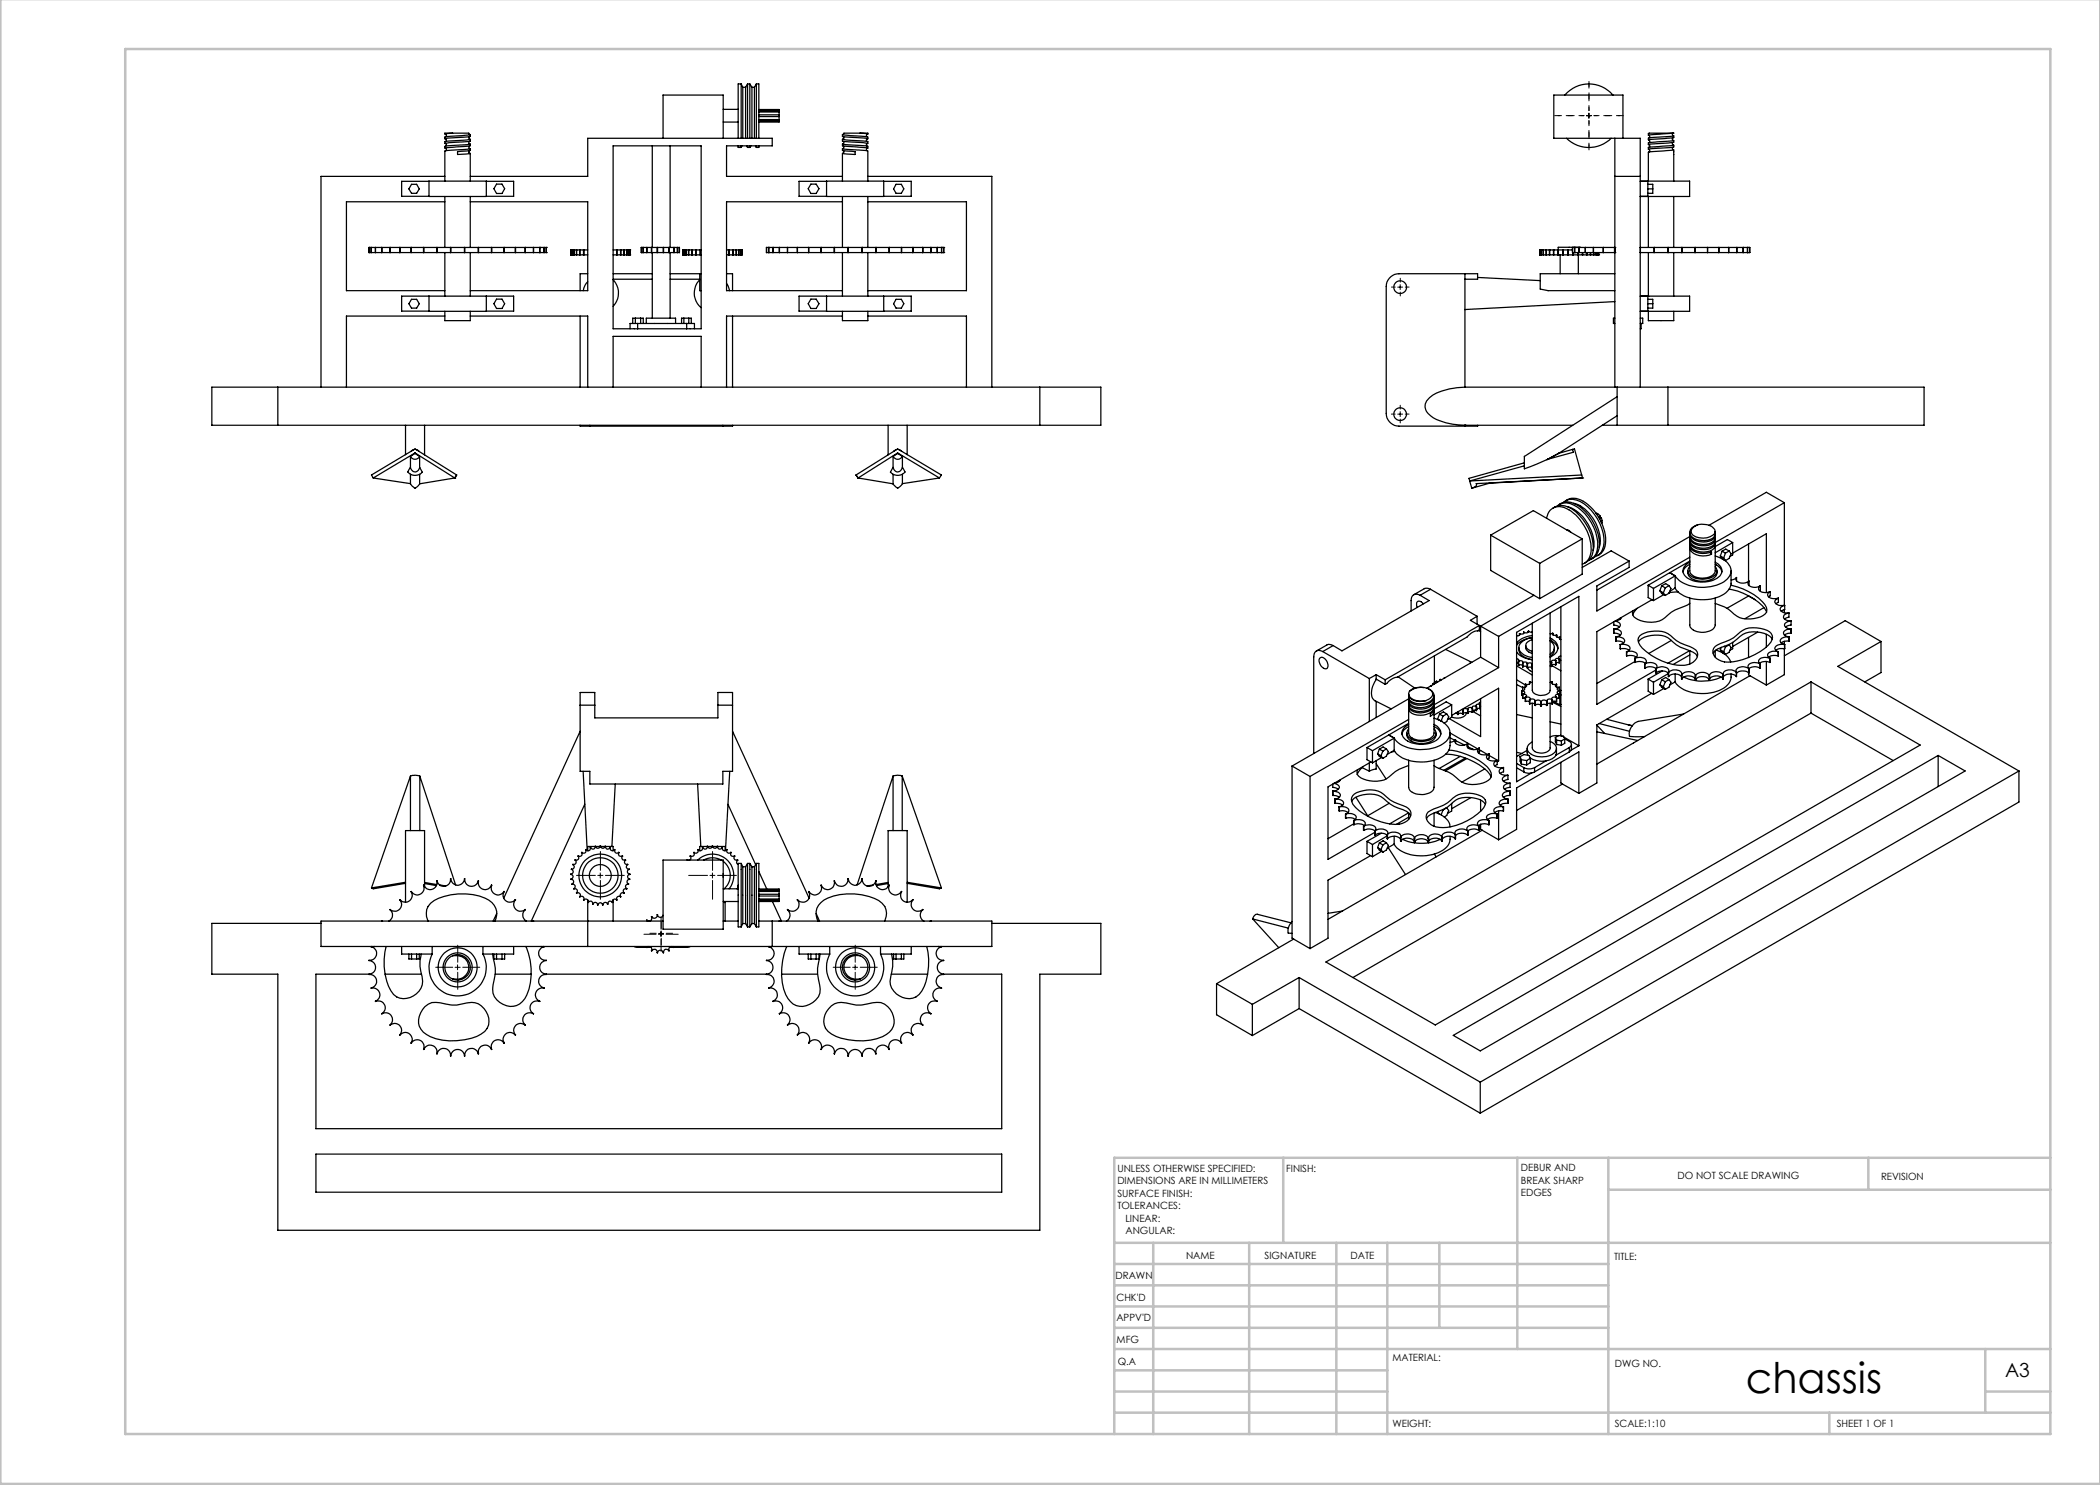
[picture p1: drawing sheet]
<svg xmlns="http://www.w3.org/2000/svg" width="420mm" height="297mm" viewBox="0 0 420 297" stroke-linecap="round" stroke-linejoin="round" font-family="sans-serif">
<defs><g id="words">
<text font-size="8.5" x="349.1" y="278.5">chassis</text>
<text font-size="3.9" x="401" y="275.4">A3</text>
<g font-size="2">
<text x="223.5" y="234.4">UNLESS OTHERWISE SPECIFIED:</text>
<text x="223.5" y="236.9">DIMENSIONS ARE IN MILLIMETERS</text>
<text x="223.5" y="239.4">SURFACE FINISH:</text>
<text x="257.2" y="234.4">FINISH:</text>
<text x="304.2" y="234.3">DEBUR AND</text>
<text x="304.2" y="236.8">BREAK SHARP</text>
<text x="304.2" y="239.3">EDGES</text>
<text x="335.5" y="235.8">DO NOT SCALE DRAWING</text>
<text x="376.2" y="236">REVISION</text>
<text x="223.5" y="241.9">TOLERANCES:</text>
<text x="225.1" y="244.4">LINEAR:</text>
<text x="225.1" y="246.9">ANGULAR:</text>
<text x="237.2" y="251.8">NAME</text>
<text x="252.9" y="251.7">SIGNATURE</text>
<text x="270.1" y="251.7">DATE</text>
<text x="223.1" y="255.9">DRAWN</text>
<text x="322.8" y="252">TITLE:</text>
<text x="223.3" y="260.1">CHK'D</text>
<text x="223.3" y="264.2">APPV'D</text>
<text x="223.3" y="268.6">MFG</text>
<text x="223.5" y="272.9">Q.A</text>
<text x="278.5" y="272.3">MATERIAL:</text>
<text x="323" y="273.4">DWG NO.</text>
<text x="278.5" y="285.3">WEIGHT:</text>
<text x="323" y="285.4">SCALE:1:10</text>
<text x="367.4" y="285.4">SHEET 1 OF 1</text>
</g>
</g></defs>
<g fill="none" stroke="#000" stroke-width=".2" stroke-dasharray="15.2 1.3 1.3 1.3">
<path d="M279.1 57.4h-.8M280.1 56.4v-.8M280.1 58.4v.8M281.1 57.4h.7M279 82.8h-.7M280 81.8v-.8M280 83.8v.8M281 82.8h.8M119.1 175.1h-3.8M120.1 174.1v-3.8M120.1 176.1v3.8M121.1 175.1h3.8"/>
<path d="M141.5 175.1h-3.8M142.5 174.1v-3.8M142.5 176.1v3.8M143.5 175.1h3.8M90.5 193.5h-3.4M91.5 192.5v-3.5M91.5 194.5v3.4M92.5 193.5h3.5M131.2 186.9h-2.4M131.2 186.7h-1.2M132.2 185.9v-2.5M132.2 187.9v2.4"/>
<path d="M132.2 185.7v-1.3M132.2 187.7v1.2M133.2 186.9h2.4M133.2 186.7h1.3M170 193.5h-3.4M171 192.5v-3.5M171 194.5v3.4M172 193.5h3.5"/>
</g>
<path d="M316.8 23.1h-5.9M317.8 22.1v-5.8M317.8 24.1v5.9M318.8 23.1h5.8" fill="none" stroke="#000" stroke-width=".2" stroke-dasharray="15.2 1.3 1.3 1.3" stroke-dashoffset="14.2"/>
<path d="M316.8 23.1h-5.2M317.8 22.1v-5.2M317.8 24.1v5.2M318.8 23.1h5.2" fill="none" stroke="#000" stroke-width=".2" stroke-dasharray="15.2 1.3 1.3 1.3" stroke-dashoffset="14.6"/>
<g fill="none" stroke="#000" stroke-width=".2">
<path d="M317.3 23.1h1M317.8 22.6v1M279.5 57.4h1M280 56.9v1M279.5 82.8h1M280 82.3v1M119.6 175.1h1M120.1 174.6v1M142 175.1h1M142.5 174.6v1M91 193.5h1M91.5 193v1"/>
<path d="M131.7 186.9h1M131.7 186.7h1M132.2 186.2v1.2M170.5 193.5h1M171 193v1"/>
</g>
<g fill="none" stroke="#c0c0c0" stroke-width=".5">
<path d="M.1 -.1v296.9h419.9M25 9.8h385.1v277h-385.1zM256.6 231.6v17M303.5 231.6v38.2M321.7 231.6v55.2M321.7 237.9h88.4M373.7 231.6v6.3M410.1 231.6h-187.3v55.2M222.8 248.6h187.3M222.8 257.1h98.9M222.8 252.8h98.9M230.6 248.6v38.2"/>
<path d="M249.8 248.6v38.2M267.3 248.6v38.2M277.5 248.6v38.2M287.9 248.6v17M222.8 265.6h98.9M222.8 261.3h98.9M222.8 278.3h54.7M222.8 274.1h54.7M222.8 269.8h187.3M397.1 278.3h13M397.1 269.8v12.7M222.8 282.5h187.3"/>
<path d="M365.9 282.5v4.3"/>
</g>
<g fill="none" stroke="#000" stroke-width=".25">
<path d="M148.2 16.8v10.9M148.2 16.8h-.6v10.9M148.2 16.8l.4 .7M148.6 17.5v10.2M148.6 17.5h.5M149.1 17.5v10.2M149.5 16.8v10.9M149.5 16.8h.5M149.5 16.8l-.4 .7M150 16.8v10.9M150 16.8l.4 .7M150.4 17.5v10.2"/>
<path d="M150.4 17.5h.5M150.9 17.5v10.2M151.3 16.8v10.9M151.3 16.8h.5v10.9M151.3 16.8l-.4 .7M312.9 19a6.4 6.4 0 0 1 9.7 0M82.3 36.9h1l.6 .9-.6 .9h-1l-.5-.9zM85.8 36.2v3.1h11.5v-3.1M85.8 36.2h11.5M85.8 36.3h-5.5v3h5.5M89 27.4v.4M89 28.3v.4"/>
<path d="M89 29.3v.3M89 30.2v6M89 39.3v10.2M89 35.3h-24.8v42.1M89.2 29.7l.1 .2-.1 .2M90.5 26.6h3.3l.3 .3-5.1 .5M90.5 26.6l-1.5 .2a.28 .28 0 0 1 .3 .2 .28 .28 0 0 1-.1 .3M90.5 26.6h-1.5v.2M93.8 28.7l.3 .1-5.1 .5M93.9 29.2l-.1 .3 .3 .3-5.1 .4M93.9 28.3l-.1 .4M93.9 27.4l-.1 .3 .3 .2h-.2l-4.9 .4"/>
<path d="M94.1 29.7l-.1 .4-2.5 .2v.6l2.5-.2-.2-.3v-.2M94.1 26.9l-.2 .4-4.9 .5a.28 .28 0 0 1 .3 .1 .28 .28 0 0 1-.1 .4M94.1 27.9l-.1 .4-5 .4a.29 .29 0 0 1 .3 .2 .29 .29 0 0 1-.1 .3M94.1 28.8v.4h-.2l-4.9 .4 .2 .1M94.1 30.7v5.5M94.1 39.3v10.2M94.1 35.3h23.4v-7.6h36.9v1.5h-9.1v6.1h23.2M97.3 36.3h5.4v3h-5.4M99.3 36.8h1.1l.5 .9-.5 1h-1.1l-.5-1zM130.5 29.2v20.3M132.6 27.7v-8.7h12v8.7M134 29.2v20.3"/>
<path d="M144.6 24.4h3M144.6 21.9h3M147.6 29.2v.3h.6M148.2 29.2v.3M148.4 29.2l-.2 .3M149.3 29.2l.2 .3M149.5 29.2v.3M149.5 29.5h.5M150 29.2v.3M150.2 29.2l-.2 .3M151.1 29.2l.2 .3M151.3 29.2v.3"/>
<path d="M151.8 29.2v.3h-.5M151.8 21.9h4v.2M151.8 23h4M151.8 22.4h4M151.8 23.9h4M151.8 23.3h4M151.8 24h4M151.8 22.3h4M151.8 22.1h4M151.8 24.2h4M155.8 22.4v.6M155.8 23.3v.6"/>
<path d="M155.8 24.2v.2h-4M155.8 22.1v.3M155.8 23v.3M155.8 23.9v.3M162.2 36.8h1l.6 .9-.6 1h-1l-.6-1zM165.3 36.2v3.1h11.4v-3.1M165.3 36.2h11.4M165.3 36.3h-5.5v3h5.5M168.5 29.7l.1 .4 2.4 .2v.6l-2.4-.2h-.1l.3-.2-.1-.3M168.5 27.9v.3l.3 .1 4.8 .4-.3 .2 .1 .3M168.5 28.8v.4h.2l4.9 .4-.2 .1M168.5 26.9v.4h.1l5 .5h-.2"/>
<path d="M168.5 30.7v5.5M168.5 39.3v10.2M168.7 29.2l.1 .3-.3 .3 5 .4 .1 6M168.7 28.3l.1 .3-.3 .2 .3 .1 4.6 .3h.2v.4M168.7 27.3v.1a.28 .28 0 0 1 .1 .3 .28 .28 0 0 1-.3 .2l5 .4 .1 .4M168.8 26.6l-.3 .3 4.9 .4 .1 .1 .1 .4M168.8 26.6h3.2M172 26.6l1.5 .2-.2 .2 .1 .3M172 26.6h1.6v.2M173.4 27.8v.5M173.4 29.7v.4M173.6 39.3v10.2"/>
<path d="M173.6 35.3h24.8v42.1M176.7 36.3h5.5v3h-5.5M179.2 36.9h1.1l.5 .9-.5 .9h-1.1l-.5-.9zM313.3 27.7a6.3 6.3 0 0 0 8.9 0M323 35.3h5M323 27.7v49.7M324.6 27.7v-8.7h-13.8v8.7h17.2v49.7M328 39.3h1.6M328 36.2h1.6M329.6 36.2h8.3v3.1h-8.3M329.6 36.9h1v1.8h-1M329.6 36.2v3.1"/>
<path d="M329.6 37.8h1M329.7 36.2v-5.8l5.1-.4v6.2M329.7 26.7v.4M329.7 27.6v.4M329.7 29.5v.3M329.7 39.3v10.2M329.8 27.1l.1 .4M329.8 29.9l.1 .5M334.5 29h.3l-5.1 .5M334.5 26.6l-4.8 .5h.2M334.5 26.6l-4.8 .1M334.6 29.5l-.1 .1 .1 .3"/>
<path d="M334.6 28.5l-.1 .2 .1 .3M334.6 27.6l-.1 .3 .3 .2h-.2l-4.8 .4-.1 .4M334.6 26.6h.1M334.6 26.6l-.1 .1a.29 .29 0 0 0 0 .3 .29 .29 0 0 0 .3 .2l-5.1 .4M334.8 27.2l-.2 .3-4.8 .4-.1 .1 .3 .2-.1 .3M334.8 28.1v.3l-.3 .1-4.8 .4 .2 .1v.5M334.8 29v.4l-.2 .1-4.9 .3 .2 .1M334.8 39.3v10.2M73.8 50.5h.4M73.8 49.5h.4M73.8 50.5h.1M73.8 49.5h.1"/>
<path d="M73.8 49.5v1M74.2 50.5h.1M74.2 49.5h.1M74.2 49.5v1M74.3 50.5h.8M74.3 49.5h.8M74.3 49.5v1M75.1 49.5v1M75.1 50.5h.1M75.1 49.5h.1M75.1 50.5h1.2M75.1 49.5h1.2"/>
<path d="M76.3 50.5h.1M76.3 49.5h.1M76.3 49.5v1M76.4 50.5h1.6M76.4 49.5h1.6M76.4 49.5v1M78 50.5h.1M78 49.5h.1M78 49.5v1M78 50.5h1.9M78 49.5h1.9M79.9 50.5h.1"/>
<path d="M79.9 49.5h.1M79.9 49.5v1M80 50.5h2.2M80 49.5h2.2M80 49.5v1M82.2 50.5h.1M82.2 49.5h.1M82.2 49.5v1M82.3 50.5h2.4M82.3 49.5h2.4M82.3 49.5v1M82.3 59.9h1l.6 .8-.6 .9h-1l-.5-.9z"/>
<path d="M84.7 50.5h.1M84.7 49.5h.1M84.7 49.5v1M84.8 50.5h2.5M84.8 49.5h2.5M84.8 49.5v1M85.8 59.2h11.5M85.8 59.2v3.1M85.8 59.2h-5.5v3h5.5M87.3 50.5h.1M87.3 49.5h.1M87.3 49.5v1"/>
<path d="M87.4 50.5h2.7M87.4 49.5h2.7M87.4 49.5v1M89 50.5v8.7M89 40.4h-19.7v17.7h19.7M90.1 50.5h.1M90.1 49.5h.1M90.1 49.5v1M90.2 50.5h2.7M90.2 49.5h2.7M90.2 49.5v1M92.9 50.5h.1"/>
<path d="M92.9 49.5h.1M92.9 49.5v1M93 50.5h2.6M93 49.5h2.6M93 49.5v1M94.1 50.5v8.7M94.1 40.4h23.4v17.7h-23.4M95.6 50.5h.1M95.6 49.5h.1M95.6 49.5v1M95.7 50.5h2.6M95.7 49.5h2.6"/>
<path d="M95.7 49.5v1M97.3 59.2v3.1M97.3 59.2h5.4v3h-5.4M98.3 50.5h.1M98.3 49.5h.1M98.3 49.5v1M98.4 50.5h2.4M98.4 49.5h2.4M98.4 49.5v1M99.3 59.8h1.1l.5 .9-.5 1h-1.1l-.5-1zM100.8 50.5h.1M100.8 49.5h.1"/>
<path d="M100.8 49.5v1M100.9 50.5h2.1M100.9 49.5h2.1M100.9 49.5v1M103 50.5h.1M103 49.5h.1M103 49.5v1M103.1 50.5h1.9M103.1 49.5h1.9M103.1 49.5v1M105 50.5h.1M105 49.5h.1"/>
<path d="M105 49.5v1M105.1 50.5h1.6M105.1 49.5h1.6M105.1 49.5v1M106.7 50.5h.1M106.7 49.5h.1M106.7 49.5v1M106.7 50.5h1.2M106.7 49.5h1.2M107.9 50.5h.1M107.9 49.5h.1M107.9 50.5h.9"/>
<path d="M107.9 49.5h.9M107.9 49.5v1M108.8 50.5h.1M108.8 49.5h.1M108.8 49.5v1M108.8 50.5h.5M108.8 49.5h.5M109.3 50.5h.1M109.3 49.5h.1M109.3 49.5v1M114.2 50h.2M114.2 51h.2"/>
<path d="M114.2 50h.1M114.2 51h.1M114.2 50v1M114.4 50h.4M114.4 51h.4M114.4 50h.1M114.4 51h.1M114.4 50v1M114.8 50h.1M114.8 51h.1M114.8 50v1M114.8 50h.5"/>
<path d="M114.8 51h.5M115.3 50h.1M115.3 51h.1M115.3 50v1M115.3 50h.6M115.3 51h.6M115.9 50h.1M115.9 51h.1M115.9 50v1M116 50h.7M116 51h.7M116 50v1"/>
<path d="M116.7 50h.1M116.7 51h.1M116.7 50v1M116.8 50h.7M116.8 51h.7M116.8 50v1M117.5 56.3a3.1 3.1 0 0 0-.8 1.8M117.5 54.7h-1.5v3.4M122.6 55.9a3.9 3.9 0 0 1 0 5.4M122.6 50h.7M122.6 51h.7M122.6 54.7h7.9"/>
<path d="M122.6 55.8h7.9M123.3 50h.1M123.3 51h.1M123.3 50v1M123.4 50h.7M123.4 51h.7M123.4 50v1M124.1 50h.1M124.1 51h.1M124.1 50v1M124.2 50h.6M124.2 51h.6"/>
<path d="M124.2 50v1M124.8 50h.1M124.8 51h.1M124.8 50v1M124.8 50h.5M124.8 51h.5M125.3 50h.1M125.3 51h.1M125.3 50v1M125.4 50h.3M125.4 51h.3M125.4 50v1"/>
<path d="M125.7 50h.1M125.7 51h.1M125.7 50v1M125.7 50h.2M125.7 51h.2M125.9 50h.1M125.9 51h.1M125.9 50v1M128.3 49.5h.3M128.3 50.5h.3M128.3 49.5h.1M128.3 50.5h.1"/>
<path d="M128.3 49.5v1M128.6 49.5h.1M128.6 50.5h.1M128.6 49.5v1M128.7 49.5h.6M128.7 50.5h.6M128.7 49.5v1M129.3 49.5h.1M129.3 50.5h.1M129.3 49.5v1M129.4 49.5h.9M129.4 50.5h.9"/>
<path d="M129.4 49.5v1M130.3 49.5h.1M130.3 50.5h.1M130.3 49.5v1M130.4 49.5h1M130.4 50.5h1M130.4 49.5v1M130.5 50.5v13.1M131.4 49.5h.1M131.4 50.5h.1M131.4 49.5v1M131.5 49.5h1.1"/>
<path d="M131.5 50.5h1.1M131.5 49.5v1M132.6 49.5h.1M132.6 50.5h.1M132.6 49.5v1M132.7 49.5h1.1M132.7 50.5h1.1M132.7 49.5v1M133.8 49.5h.1M133.8 50.5h.1M133.8 49.5v1M133.8 49.5h1"/>
<path d="M133.8 50.5h1M134 50.5v13.1M134 54.7h6.2M134 55.8h5.9M134.8 49.5h.1M134.8 50.5h.1M134.8 49.5v1M134.8 49.5h.7M134.8 50.5h.7M135.5 49.5h.1M135.5 50.5h.1M135.5 49.5v1"/>
<path d="M135.5 49.5h.4M135.5 50.5h.4M135.9 49.5v1M136.6 51h.1M136.6 50h.1M136.6 50v1M136.8 51h.1M136.8 50h.1M136.8 50v1M136.8 50h-.2v1h.2M136.8 51h.4M136.8 50h.4"/>
<path d="M137.2 51h.1M137.2 50h.1M137.2 50v1M137.2 51h.5M137.2 50h.5M137.7 51h.1M137.7 50h.1M137.7 50v1M137.8 51h.6M137.8 50h.6M137.8 50v1M138.4 51h.1"/>
<path d="M138.4 50h.1M138.4 50v1M138.4 51h.7M138.4 50h.7M139.1 51h.1M139.1 50h.1M139.1 50v1M139.2 51h.8M139.2 50h.8M139.2 50v1M139.9 55.9a3.8 3.8 0 0 0 .3 5.6M139.9 54.7v3.4h.3"/>
<path d="M140 51h.1M140 50h.1M140 50v1M140.1 51h.1M140.1 50h.1M140.1 50v1M145.3 56.7l.6 1.4M145.3 51h.5M145.3 50h.5M145.3 54.7h1.2v3.4M145.8 51h.1M145.8 50h.1"/>
<path d="M145.8 50v1M145.8 51h.7M145.8 50h.7M146.5 51h.1M146.5 50h.1M146.5 50v1M146.6 51h.6M146.6 50h.6M146.6 50v1M147.2 51h.1M147.2 50h.1M147.2 50v1"/>
<path d="M147.3 51h.4M147.3 50h.4M147.3 50v1M147.7 51h.1M147.7 50h.1M147.7 50v1M147.8 51h.3M147.8 50h.3M147.8 50v1M148.1 51h.1M148.1 50h.1M148.1 50v1"/>
<path d="M148.2 51h.1M148.2 50h.1M148.3 51h.1M148.3 50h.1M148.3 50v1M148.4 51h.1M148.4 50h.1M148.4 50v1M153.3 49.5h.1M153.3 50.5h.1M153.3 49.5v1M153.3 49.5h.4"/>
<path d="M153.3 50.5h.4M153.7 49.5h.9M153.7 50.5h.9M153.7 49.5h.1M153.7 50.5h.1M153.7 49.5v1M154.6 49.5h.1M154.6 50.5h.1M154.6 49.5v1M154.6 49.5h1.3M154.6 50.5h1.3M155.9 49.5h.1"/>
<path d="M155.9 50.5h.1M155.9 49.5v1M155.9 49.5h1.6M155.9 50.5h1.6M157.5 49.5h.1M157.5 50.5h.1M157.5 49.5v1M157.5 49.5h2M157.5 50.5h2M159.5 49.5h.1M159.5 50.5h.1M159.5 49.5v1"/>
<path d="M159.5 49.5h2.2M159.5 50.5h2.2M161.7 49.5h.1M161.7 50.5h.1M161.7 49.5v1M161.7 49.5h2.5M161.7 50.5h2.5M162.2 59.8h1l.6 .9-.6 1h-1l-.6-1zM164.2 49.5h.1M164.2 50.5h.1M164.2 49.5v1M164.3 49.5h2.5"/>
<path d="M164.3 50.5h2.5M164.3 49.5v1M165.3 59.2h11.4M165.3 59.2v3.1M165.3 59.2h-5.5v3h5.5M166.8 49.5h.1M166.8 50.5h.1M166.8 49.5v1M166.9 49.5h2.7M166.9 50.5h2.7M166.9 49.5v1M168.5 50.5v8.7"/>
<path d="M168.5 40.4h-23.2v17.7h23.2M169.6 49.5h.1M169.6 50.5h.1M169.6 49.5v1M169.7 49.5h2.7M169.7 50.5h2.7M169.7 49.5v1M172.4 49.5h.1M172.4 50.5h.1M172.4 49.5v1M172.4 49.5h2.8M172.4 50.5h2.8"/>
<path d="M173.6 50.5v8.7M173.6 40.4h19.7v17.7h-19.7M175.2 49.5h.1M175.2 50.5h.1M175.2 49.5v1M175.2 49.5h2.6M175.2 50.5h2.6M176.7 59.2v3.1M176.7 59.2h5.5v3h-5.5M177.8 49.5h.1M177.8 50.5h.1M177.8 49.5v1"/>
<path d="M177.9 49.5h2.4M177.9 50.5h2.4M177.9 49.5v1M179.2 59.9h1.1l.5 .8-.5 .9h-1.1l-.5-.9zM180.3 49.5h.1M180.3 50.5h.1M180.3 49.5v1M180.3 49.5h2.3M180.3 50.5h2.3M182.6 49.5h.1M182.6 50.5h.1M182.6 49.5v1"/>
<path d="M182.6 49.5h1.9M182.6 50.5h1.9M184.5 49.5h.1M184.5 50.5h.1M184.5 49.5v1M184.6 49.5h1.6M184.6 50.5h1.6M186.2 49.5h.1M186.2 50.5h.1M186.2 49.5v1M186.2 49.5h1.2M186.2 50.5h1.2"/>
<path d="M187.4 49.5h.1M187.4 50.5h.1M187.4 49.5v1M187.5 49.5h.8M187.5 50.5h.8M188.3 49.5h.1M188.3 50.5h.1M188.3 49.5h.4M188.3 50.5h.4M188.3 49.5v1M188.7 49.5h.1M188.7 50.5h.1"/>
<path d="M188.7 49.5v1M293 55.8h2.5v-1.1h-15.7a2.57 2.57 0 0 0-2.6 2.6v25.4a2.57 2.57 0 0 0 2.6 2.5h15.7v-.1M293 54.7v22.8M295.5 55.5l12.5 .6M307.9 50h.1M307.9 51h.1M307.9 50v1M308 50h.3M308 51h.3M308 50h.1M308 51h.1M308 50v1"/>
<path d="M308.3 50h.1M308.3 51h.1M308.3 50v1M308.3 50h.3M308.3 51h.3M308.6 50h.1M308.6 51h.1M308.6 50v1M308.7 50h.5M308.7 51h.5M308.7 50v1M309.2 50h.1"/>
<path d="M309.2 51h.1M309.2 50v1M309.3 50h.6M309.3 51h.6M309.3 50v1M309.9 50h.1M309.9 51h.1M309.9 50v1M310 50h.7M310 51h.7M310 50v1M310.7 50h.1"/>
<path d="M310.7 51h.1M310.7 50v1M310.8 50h.8M310.8 51h.8M310.8 50v1M311.6 50h.1M311.6 51h.1M311.6 50v1M311.7 50h.9M311.7 51h.9M311.7 50v1M312 51v3.7"/>
<path d="M312.6 50h.1M312.6 51h.1M312.6 50v1M312.6 50h.9M312.6 51h.9M313.5 50h.1M313.5 51h.1M313.5 50v1M313.6 50h.9M313.6 51h.9M313.6 50v1M314.5 50.5h.4"/>
<path d="M314.5 49.5h.4M314.5 50.5h.1M314.5 49.5h.1M314.5 49.5v1M314.5 51h.1M314.5 50.5v.5M314.6 51h.9M314.6 50.5v.5M314.9 50.5h.9M314.9 49.5h.9M314.9 50.5h.1M314.9 49.5h.1"/>
<path d="M314.9 49.5v1M315.5 51h1M315.5 50.5v.5M315.6 50.5l.1 4.2M315.8 50.5h.1M315.8 49.5h.1M315.8 49.5v1M315.8 50.5h1.2M315.8 49.5h1.2M316 49.5h-4.4v.5M316.5 51h.1M316.5 50.5v.5"/>
<path d="M316.5 51h.8M317 50.5h.1M317 49.5h.1M317 49.5v1M317.1 50.5h1.6M317.1 49.5h1.6M317.1 49.5v1M317.3 51h.1M317.3 50.5v.5M317.4 51h.7M317.4 50.5v.5M318.1 51h.1"/>
<path d="M318.1 50.5v.5M318.1 51h.6M318.7 50.5h1.9M318.7 49.5h.1M318.7 49.5v1M318.7 49.5h1.9M318.7 51h.1M318.7 49.5v1.5M318.8 51h.4M318.8 50.5v.5M319.2 51h.1M319.2 50.5v.5"/>
<path d="M319.3 51h.2M319.5 51h.1M319.5 50.5v.5M319.6 51h.1M319.6 50.5v.5M319.7 51h.1M319.7 50.5v.5M320.6 50.5h.1M320.6 49.5h.1M320.6 49.5v1M320.7 50.5h2.2M320.7 49.5h2.2"/>
<path d="M320.7 49.5v1M322.9 50.5h.1M322.9 49.5h.1M322.9 49.5v1M323 50.5h.1M323 49.5h.1M323 54.7h-15v3.1l1.6 .3h13.4M328 50.5h.1M328 49.5h.1M328 59.2h1.6M328.1 50.5h2.7M328.1 49.5h2.7"/>
<path d="M328.1 49.5v1M329.6 59.2h.1M329.6 59.2h8.3v3.1h-8.3M329.6 59.9h1v1.7h-1M329.6 59.2v3.1M329.7 50.5v8.7M330.8 50.5h.1M330.8 49.5h.1M330.8 49.5v1M330.9 50.5h2.7M330.9 49.5h2.7M330.9 49.5v1"/>
<path d="M333.6 50.5h.1M333.6 49.5h.1M333.6 49.5v1M333.7 50.5h2.6M333.7 49.5h2.6M333.7 49.5v1M334.8 50.5v8.7M336.3 50.5h.1M336.3 49.5h.1M336.3 49.5v1M336.4 50.5h2.6M336.4 49.5h2.6"/>
<path d="M336.4 49.5v1M339 50.5h.1M339 49.5h.1M339 49.5v1M339.1 50.5h2.4M339.1 49.5h2.4M339.1 49.5v1M341.5 50.5h.1M341.5 49.5h.1M341.5 49.5v1M341.5 50.5h2.2M341.5 49.5h2.2"/>
<path d="M343.7 50.5h.1M343.7 49.5h.1M343.7 49.5v1M343.8 50.5h1.9M343.8 49.5h1.9M343.8 49.5v1M345.7 50.5h.1M345.7 49.5h.1M345.7 49.5v1M345.8 50.5h1.5M345.8 49.5h1.5M345.8 49.5v1"/>
<path d="M347.3 50.5h.1M347.3 49.5h.1M347.3 49.5v1M347.4 50.5h1.2M347.4 49.5h1.2M347.4 49.5v1M348.6 49.5v1M348.6 50.5h.9M348.6 49.5h.9M349.5 50.5h.1M349.5 49.5h.1M349.5 50.5h.4"/>
<path d="M349.5 49.5h.4M349.5 49.5v1M349.9 49.5v1M42.4 77.4h177.8v7.7h-177.8zM55.6 77.4v7.7M85.8 62.3h11.5M89 62.3v1.8h5.1v-1.8M89 63.2h-19.7v14.2M94.1 63.2h23.4v14.2M116 63.2v14.2M122.6 77.4v-10.1h17.6v10.1M126.5 64.7v-1.1h2.2v1.1"/>
<path d="M127.1 63.6v1.1M127.5 64.7h9.8M127.5 64.7h-1.5v1.1M127.5 65.8h-4.9v-36.6h17.6v36.6h-2.9M127.5 64.7v1.1M127.5 65.8h9.8M128.1 63.6v1.1M129.3 64.7v-1.1h5.8v1.1M136.3 64.7v-1.1h2v1.1M136.8 63.6v1.1M137.3 64.7h1.6v1.1M137.3 64.7v1.1"/>
<path d="M137.8 63.6v1.1M146.5 63.2v14.2M165.3 62.3h11.4M168.5 62.3v1.8h5.1v-1.8M168.5 63.2h-23.2v14.2M173.6 63.2h19.7v14.2M208 77.4v7.7M293 77.4a11.4 11.4 0 0 0-7.1 2.1 2.14 2.14 0 0 0 .2 3.6 11.2 11.2 0 0 0 6.9 2M293 77.4h91.8v7.7h-64.3M323 63.6h-.3v1.1h.3M323 60.3l-30 1.6M323.4 79.3l-18.5 12"/>
<path d="M323.4 77.4v7.7M328 64.7h.2M328 63.6h.5v1.1h-.3M328 62.2h1.6M328.2 64.7v1.1h-.2M329.6 60.7h1M329.7 62.3v1.8h5.1v-1.8M333.6 77.4v7.7M74.6 95.6l-.3-.6 8.7-5.2 8.3 5.2-.4 .6M74.6 95.6l7.5 1.1M81.1 85.1v5.8M82.1 93.4l-.5 1a1.9 1.9 0 0 0 2.9 0l-.6-.9"/>
<path d="M82.1 91.3a1.01 1.01 0 0 0 .9 .6 1.01 1.01 0 0 0 .9-.6M82.1 93.4a.92 .92 0 0 0 .9 1 .92 .92 0 0 0 .9-.9M82.1 96.7l.2 .3a.74 .74 0 0 0 .6 .6 .74 .74 0 0 0 .7-.4l.3-.4M82.1 91.3v2.1M82.1 94.9v1.8M82.8 89.9l-.6 .4M83 90.7l.9 .6M83 90.6v.1M83 90.6l7.9 5M83 90.6l-8.4 5M83 90.7l-.9 .6M83.2 89.9l.7 .4"/>
<path d="M83.9 91.3v2.2M83.9 94.9v1.9M84.9 85.1v5.9M90.9 95.6h.1M90.9 95.6l-7 1.2M116 85.1v.1h30.5v-.1M118 85.1v.1M144.6 85.1v.1M171.6 95.6h.1M171.6 95.6l-.4-.6 8.3-5.2 8.8 5.2-.4 .6M171.6 95.6l7 1.2M177.6 85.1v5.9"/>
<path d="M178.6 91.3v2.2M178.6 94.9v1.9M179.4 89.9l-.7 .4M179.5 90.6l8.4 5M179.5 90.6l-7.9 5M179.5 90.6v.1M179.5 90.7l-.9 .6M179.5 90.7l1 .6M179.7 89.9l.6 .4M180.5 93.4l.5 1a1.95 1.95 0 0 1-2.9 0l.5-.9M180.5 93.4a.94 .94 0 0 1-.9 1 .94 .94 0 0 1-1-.9M180.5 91.3a1.04 1.04 0 0 1-.9 .6 1.04 1.04 0 0 1-1-.6"/>
<path d="M180.5 96.7l-1 .9-.9-.8M180.5 91.3v2.1M180.5 94.9v1.8M181.4 85.1v5.8M187.9 95.6l-7.4 1.1M293 85.1h.1M293 85.1h21.5M293 85.1v.1M293.9 96.2l.5 1.4M298.1 96.6l-3.7 1M304.9 91.3v2.5l4.6-1.9M304.9 92.6l-11.1 3.1 .1 .5"/>
<path d="M304.9 93.2l-11 3M311.7 90.7l-2.2 1.2M311.7 90.7l-2.3 1.3M314.5 89.9l.2 .5-5.2 1.5M314.5 89.9l-2.8 .8M314.5 89.9l.4-.1 1.4 5.2M316.3 95l-22.4 1.2M316.3 95l.2 .6M316.5 95.6l-21.3 1.1v.5l-.8 .4M316.5 95.6h.1M316.5 95.6l-18.5 1M323.4 83.1l-11.7 7.6"/>
<path d="M284 119.1a1.1 1.1 0 0 0-1.3-.2 1.1 1.1 0 0 0-.5 1.2v2.1M284 119.1l1.8 1-17.4 10.1-1.8-1.1M286.1 117.9l-.6-.3-.6 .1-2.1 1.3M286.1 117.9l-2.1 1.2M286.1 117.9l9.3 5.4M298.1 107v7.1l9.8 5.6M298.1 107l9.8 5.7M298.1 107l8.6-4.9 9.7 5.7M306.8 119.1l-10.7 6.1M307.9 112.7v7M309.3 103.6a2.57 2.57 0 0 1 4-1.9 9.6 9.6 0 0 1 4.9 8.7 2.67 2.67 0 0 1-1.8 2.4M310.6 101.6a3.2 3.2 0 0 1 3.9 .2 9.6 9.6 0 0 1 4.1 8.5 2.46 2.46 0 0 1-1.3 2.1"/>
<path d="M311.4 101.2a2.67 2.67 0 0 1 3.4-.2 9.4 9.4 0 0 1 4.6 9 2.43 2.43 0 0 1-1.7 2M311.9 100.9l.3-.2a2.6 2.6 0 0 1 2.7 0 9.4 9.4 0 0 1 4.9 8.9 2.85 2.85 0 0 1-1.6 2.3M312.7 100.5a2.7 2.7 0 0 1 3.3-.2 9.5 9.5 0 0 1 4.7 9 2.39 2.39 0 0 1-1.7 2M313.1 100.2a3.3 3.3 0 0 1 4 .4 9.6 9.6 0 0 1 3.9 8.6l-.5 1.2-1 .7M313.3 106l.5 .1 .3 .4M313.6 101.4a8.2 8.2 0 0 1 5.2 7.4l-.2 1.3M314.7 100.6a7.6 7.6 0 0 1 4.7 4.7 6.1 6.1 0 0 1 .5 4.2M316.4 107.8v7l-8.5 4.9M316.4 107.8l-8.5 4.9M317.4 112.4l-.5 .2M319.2 102.6l.2 .1M319.4 102.8l.1 .1"/>
<path d="M319.4 102.8v.1M319.4 102.7l-.1 .1M319.4 102.7v.1M319.4 103l.3-.2 .4 .5M319.9 103.8l.4-.2 .1 .5-.2 .2M320 103.3l.1 .3M320.1 103.3l-.4 .2 .3-.2M320.1 103.3h-.1M320.3 104.4h.1M320.3 104.2v.2M320.3 104.4l.1 .1M320.4 104.5v.2"/>
<path d="M320.4 104.5h-.1M325.8 112.2l-26.1 15.1M325.8 112.2l-3.6-2-5.8 3.3M329.6 117v2.5l1.1 .6M329.6 117l1.1 .7M330.4 119.9l-11 6.4v14.6l11.8-6.9M330.7 117.7v2.4M332 118.1l.4 .6 .7 .4M332 118.1l.7 .5M332.4 117.2l-.4 .9M332.4 117.2l.7 .4M332.7 118.6l.4 .5"/>
<path d="M332.8 118.9l-2.1 1.2M333.1 117.6l-.4 1M333.8 117.1l-.7-.4-.7 .5M333.8 117.1l-.7 .5M333.8 117.1l.4 .6-.4 .9-.7 .5M333.9 114.5h.1M333.9 114.5l1.1 .6M333.9 114.5l1.1 .7-4.3 2.5M335 117.6h.1M335 115.1v2.5M335 117.6l-1 .6M335.7 118.4l-1.9 .1"/>
<path d="M337.6 114.2a1.77 1.77 0 0 0 1.6 1.9 3.9 3.9 0 0 0 4.1-1l.1-.9M338 119.6v5.4a2.01 2.01 0 0 0 2.2 1.5 2.42 2.42 0 0 0 2.8-1.5v-5.4M338 108.8v.2a1.86 1.86 0 0 0 1.9 1.6 4.6 4.6 0 0 0 2.4-.2v.4M338 108a1.64 1.64 0 0 0 1.5 1.8 3.2 3.2 0 0 0 3.5-.9v-.2M338 107.2a1.77 1.77 0 0 0 1.7 1.9 3.2 3.2 0 0 0 3.2-.8l.1-.4M338 106.5a1.6 1.6 0 0 0 1.3 1.7 3.4 3.4 0 0 0 3.7-.7v-.4M338 112.4a1.74 1.74 0 0 0-1.4 1.6 1.74 1.74 0 0 0 1.1 1.7 5.7 5.7 0 0 0 6.3-.6 1.76 1.76 0 0 0-1-2.7M338 112.9l-1 .7-.4 .8M338 113.3a1.18 1.18 0 0 0 .4 2.1 4.3 4.3 0 0 0 4.7-.5l.3-.7-.4-.9M338 112.2l-8.4 4.8M338 111.4l-18.6 10.8v-5l6.4-3.7v-1.3M338 107.3l-18.6 10.7"/>
<path d="M338 107a1.84 1.84 0 0 0 2 1.8 2.92 2.92 0 0 0 3-.9v-.5M338 107.8a1.65 1.65 0 0 0 1.7 1.7 3.3 3.3 0 0 0 3.2-.7l.1-.7M338 108.5a1.55 1.55 0 0 0 1.5 1.7 3.6 3.6 0 0 0 3.3-.5l.2-.3v-.5M338 109.3a1.8 1.8 0 0 0 1.9 1.8 4.1 4.1 0 0 0 2.4-.3M339.5 104.9a1.39 1.39 0 0 0-1.1 2 3.5 3.5 0 0 0 4.5 0M339.5 104.9l-.3 .2a1.37 1.37 0 0 0-1.2 1.3 1.37 1.37 0 0 0 1 1.4 3.6 3.6 0 0 0 3.8-.5l.2-.3v-.4M339.5 104.9a2.94 2.94 0 0 1 3.5 1.2l-.1 .8M342.1 110.5l.2 .3M343 106.4l-.1 .5M343 109.1v5.1a2.26 2.26 0 0 1-2.6 1.4 2.15 2.15 0 0 1-2.4-1.4v-4.7M343 111.2a3.8 3.8 0 0 1 3.2 2.8 3.5 3.5 0 0 1-2.9 3 8.4 8.4 0 0 1-7.7-1.2l-.6-.7M343 112.9l1.1 .8 .3 .7"/>
<path d="M343 106.3v.1M343 106.9v.2M343 107.6v.3M343 108.4v.3M344.1 111.2l.3 .5 .7 .4M344.1 111.2l.6 .4M344.4 110.2l-.3 1M344.4 110.2l.7 .4M344.7 111.6l.4 .5M344.8 112h.1M345.1 110.6l-.4 1M345.8 117.8a12.2 12.2 0 0 1 7.2 3.9l.3 .7"/>
<path d="M345.8 110.2l-.6-.4-.8 .4M345.8 110.2l-.7 .4M345.8 110.2l.4 .5-.4 1-.7 .4M346.1 117a12.1 12.1 0 0 1 6.9 3.9 1.37 1.37 0 0 1-.4 2.2 5.9 5.9 0 0 1-5.2 .2l-.6-.5a7.3 7.3 0 0 0-3.8-2.1M346.2 114.2v2.5a3.6 3.6 0 0 1-2.9 2.8 8.3 8.3 0 0 1-7.7-1.2l-.6-.7M346.5 108.5l-1-.6-2.5 1.4M346.5 110.6l6.8-3.9v11.8M346.5 108.5l-3.5 2.1M346.5 108.5v2.5l-.5 .3M347.3 115.5l-.4 .3-.7 .2M347.3 115.5l-.1 .2a1.1 1.1 0 0 0 1.5 .9l1.1-.4M347.3 115.5v.7"/>
<path d="M349.7 119.2l1.3 .7M349.7 119.2l-4.3 2.5M349.7 108.8v7.5M349.7 119.1v.1M349.8 116.2l-.1 .2a.92 .92 0 0 0 1.2 1.1l1.2-.3M349.8 116.2v.9M349.8 117.1h.1M352.1 117.2l-.3 .3a1.05 1.05 0 0 0 1.3 1l.9-.1M352.1 117.2v.8l-.2 .1M354 118.4a.64 .64 0 0 0-.5 .6 .64 .64 0 0 0 .6 .6l1.6 .1M354 118.4v.8l-.3 .2M355.7 119.7a.69 .69 0 0 0-.7 .6 .69 .69 0 0 0 .7 .7l1.2 .1"/>
<path d="M355.7 119.7v.8l-.5 .3M356.9 100.5l-13.9 8M356.9 100.5v20.6M356.9 100.5l-3.6-2-11.5 6.6M264 131.6a1.13 1.13 0 0 1 1.5 1.1 .63 .63 0 0 1-.1 1 .63 .63 0 0 1-.9-.2 1.52 1.52 0 0 1-.5-1.9zM264.5 130.3a1.1 1.1 0 0 0-1.2-.1 1.1 1.1 0 0 0-.6 1.2v19.3M264.5 130.3l9.4 5.4M266.6 129.1l-.6-.2h-.5l-2.2 1.3M266.6 129.1l-2.1 1.2M273.9 135.7v8.6M275.2 134.9v1a4 4 0 0 0-.7 3.8l.5 .5 3.2 1.6M275.2 134.9l1.8 1.1"/>
<path d="M275.2 134.9l-1.3 .8M275.2 135.8l1.8 1.1M277 136v.9M279.6 135.4l3.4 2.2M281.7 138.8a1.43 1.43 0 0 0 1.7 1.4l1.2 .1 .6-.2M281.7 139.5v.3M281.7 139.8l-23.3 13.4M281.9 138.2a3.6 3.6 0 0 1 4.4 .1l.2 .2a1.44 1.44 0 0 1-1.3 1.6M281.9 138.2a1.22 1.22 0 0 0 .9 1.8l1.2 .2 1.2-.1M284.7 120.8a.71 .71 0 0 0-.7-.5 .71 .71 0 0 0-.7 .4l.1 .8M284.8 137.5h-.1a3.2 3.2 0 0 0-2.8 .7M285.7 137.8a1.34 1.34 0 0 1 1.1 1.3 1.34 1.34 0 0 1-1 1.3 3.9 3.9 0 0 1-3.9-.4l-.1-.3v-.4"/>
<path d="M286.1 137.2h.1M286.6 136.7l.2 .1M286.6 136.7h.3M286.6 136.7v.2M286.8 139.6a1.82 1.82 0 0 1-1.9 1.9 2.6 2.6 0 0 1-3.2-1.2l.1-.3M286.8 139.9a1.75 1.75 0 0 1-1.7 1.8 3.4 3.4 0 0 1-3.2-.7l-.2-.7M286.8 139.1v.3a1.88 1.88 0 0 1-1.9 1.6 2.94 2.94 0 0 1-3.1-.9l-.1-.3M286.9 131.2v5.5M287.2 136.3l.2 .2M287.2 136.3h.5M287.2 136.3v.3M288 135.9l.1 .2"/>
<path d="M288 135.9l.3 .1M288 135.9v.2M288.9 135.6h.1M289 135.6h-.1M289.1 129.9l5.3 2.6M294.1 132.3v.3M295.4 123.3l-1.3 .8 1.8 1M295.4 123.3v1.5M295.7 126.1l.4 .3M295.9 125.1v.9l-.3 .2a2.78 2.78 0 0 0-2.2 1.2l-14 8.1a3 3 0 0 0-2 1.2l-.4 .2M295.9 125.1l-18.9 10.9M296.1 131.4l3.6 2.1"/>
<path d="M296.1 131.4l-10.7 6.3M296.1 125.2l3.6 2.1M296.1 125.2v6.2M296.1 139.7v7.6l-6.3-3.6M299.7 127.3v6.2M299.7 133.5l-12.9 7.5M303.3 131.8l.4 .1v.3M303.3 129.1a4.2 4.2 0 0 1 3.2-1.6 2.89 2.89 0 0 0-2.7 1.9 2.17 2.17 0 0 0 1.8 1.9l.9 .2M303.3 132.6l.4 .1M303.3 136.9l1.2 .6M303.3 136l1.7 1M303.3 133.2l3.2 1.8"/>
<path d="M303.7 132.2v.1M303.7 132.2v.9M303.7 132.3a.43 .43 0 0 1 .5-.2 .43 .43 0 0 1 .3 .4M303.7 133.1l.5-.1 .3 .1M303.7 132.3v.8M303.8 129.5a1.86 1.86 0 0 0 1.4 2.1l1.3 .3a4.4 4.4 0 0 1-3.2-1.5M303.9 126.7v.3l-.6 .1M303.9 126.7v.4M304.3 138.1l.6 .4v.2l-.4 .1M304.3 139h.1M304.3 138.1v.9M304.3 139h.2"/>
<path d="M304.5 138.8h.1M304.5 137.5l.4 .1v.3l-.2 .2h-.4M304.5 138.8l.1 .9M304.5 132.5h.1M304.5 132.5l.1 .9M304.5 137.5v.6M304.6 138.8h.4l.3 .2v.2l-.3 .2M304.6 139.7h.4M304.6 138.8v.9M304.6 132.5a.49 .49 0 0 1 .8 .2M304.6 133.4l.2-.2 .6 .2M304.6 132.5v.9"/>
<path d="M304.7 126.4a.46 .46 0 0 1-.3 .5 .46 .46 0 0 1-.5-.2M304.7 126.4v.3M305 139.4l.1 .1M305 136.9l.3 .2v.2l-.8 .2M305 139.4l.1 .9M305 136.9v.5M305.1 139.5h.8l.1 .2-.1 .2M305.1 139.5v.8M305.2 129.1a1.33 1.33 0 0 0 1.3 1.6M305.4 132.7l.1 .1M305.4 132.7l.1 .9M305.5 132.8a.49 .49 0 0 1 .5-.2 .49 .49 0 0 1 .4 .3"/>
<path d="M305.5 133.6l.6-.2 .3 .2M305.5 132.8v.8M305.5 133.6l.3 .4 .7 .3M305.6 126.3a.59 .59 0 0 1-.9 .1M305.6 126.3l.5 .1h.4M305.6 126.3v.1M305.9 136.4l.1 .1a.58 .58 0 0 1-.9 .3l-.1 .1M305.9 136.4l.6 .1M305.9 139.9l.1 .1M305.9 139.9l.1 .9M305.9 136.4v.4M306 140a.54 .54 0 0 1 .6-.2 .54 .54 0 0 1 .4 .5"/>
<path d="M306 140v.8M306.4 132.9h.1M306.4 132.9v.8h.1M306.5 127.1a4.7 4.7 0 0 0-3.2 1.6M306.5 127.9a1.25 1.25 0 0 0-1.2 1.6l.3 .4 .9 .4M310 122.6v15.5a1.65 1.65 0 0 1-1.9 1 1.55 1.55 0 0 1-1.6-1v-13.5M310 127.6a2.06 2.06 0 0 1 1.5 2.5l-.4 .6-1.1 .7M310 132.4l.3 .1M310 128l1 .7 .6 1M310 133.2l.3 .1M310 128.2a1.45 1.45 0 0 1 .9 1.3 1.45 1.45 0 0 1-.9 1.3M310.3 132.5h.1"/>
<path d="M310.3 132.5v.8M310.3 133l.3-.1 .5 .1M310.3 133.1l1.9 1.1M310.4 140a.54 .54 0 0 0-.6-.2 .54 .54 0 0 0-.4 .5M310.4 140v.8M310.5 136.4l-.5 .1M310.5 136.4l-.1 .1a.63 .63 0 0 0 .9 .3v.1M310.5 139.9l-.1 .1M310.5 139.9l-.1 .9M310.5 136.4v.4M310.6 126.7h-.6M310.6 126.7h-.1a.65 .65 0 0 0 .9 .3"/>
<path d="M310.6 126.7v.3M310.9 129.5l-.1 .9-.8 .9M311.1 132.1a.43 .43 0 0 0-.5-.1 .43 .43 0 0 0-.3 .5M311.1 132.1v.9M311.2 132.1h-.1M311.2 132.1l-.1 .9M311.2 132.6h.6M311.3 139.5h-.8l-.2 .2 .2 .2M311.3 139.5v.8M311.3 136.9l-.2 .2v.2l.8 .2M311.3 139.4v.1M311.3 139.4v.9"/>
<path d="M311.3 139.7h.5M311.3 136.9v.5M311.4 127l-.1 .1a.5 .5 0 0 0 .7 .4M311.4 127v.4M311.8 138.8l-.7 .2v.2l.2 .2M311.8 131.8h-.6l-.2 .1 .2 .2M311.8 131.8v.8M311.8 138.8v.9M311.9 137.5l-.4 .1-.1 .3 .2 .2h.4M311.9 138.8h-.1M311.9 138.8l-.1 .9M311.9 137.5v.6"/>
<path d="M311.9 131.7l-.1 .1M311.9 131.7l-.1 .9M312 139v2M312 138.1l-.6 .4 .5 .3M312 139h.1M312 127.5l-.1 .2 .3 .2M312 127.5v.4M312 138.1v.9M312 139h-.1M312.2 131.2l-.5 .2 .2 .3M312.2 132l-.3 .1M312.2 121.4v25.7"/>
<path d="M312.2 138.1h-.2M322.8 125.8a2.1 2.1 0 0 1 1.4 .6 .86 .86 0 0 1-1 1M322.8 126.6l.6 .1 .7 .3M322.8 124.4v.6l.6 .1 .4 .3M322.8 126.6h.1M322.8 125.8v.8M323 124.2a.81 .81 0 0 1 .8 .3 .81 .81 0 0 1 0 .9l-.4 .3-.6 .1M323.2 128.2h.1M323.2 127.4v.8M323.2 127.4a1.38 1.38 0 0 1 1.7 .8l-.1 .3-.7 .4M323.2 127.4h.1M323.2 128.2l.9 .1 .6 .3"/>
<path d="M323.9 123.7l.2 .1M324.1 128.9a1.63 1.63 0 0 1 1.9 .7l-.2 .5-.5 .2M324.1 128.9v.9l.9-.1 .8 .4M324.3 123.5l-.4 .4-.8 .3M325.3 130.3v.1M325.3 130.3v.9M325.3 130.4a1.77 1.77 0 0 1 2.1 .4 .61 .61 0 0 1-.4 .9M325.3 131.2l1.3-.1 .7 .3M325.3 130.4v.8M327 131.7h.1M327 131.7v.8M327 132.3l-7.6 4.4"/>
<path d="M327 131.7a1.75 1.75 0 0 1 2.2 .4v.4l-.3 .3M327 132.5a2.08 2.08 0 0 1 2.1 .2M327.4 121.7l-.6 .7-.2 .6M327.7 128.4a4.3 4.3 0 0 1 4-1.4 3.9 3.9 0 0 1 3 1.5 7.8 7.8 0 0 0 3.3 1.7 1.86 1.86 0 0 1 1.5 1.1M327.9 127.2a5.5 5.5 0 0 1 7.4 .9l1.7 .9a4.1 4.1 0 0 1 2.4 1.4 2.39 2.39 0 0 1-2.5 2.7 11.7 11.7 0 0 1-8.9-4 1.36 1.36 0 0 1-.1-1.9zM328.9 132.8h.1M328.9 133.6h.1M328.9 132.8v.8M329 132.8a1.74 1.74 0 0 1 2.4 .4l-.2 .5M329 133.6a2.1 2.1 0 0 1 2.2 .1M329.6 135.8v2.5l1.1 .6M329.6 135.8l1.1 .7"/>
<path d="M330.3 138.7l-10.9 6.3M330.7 136.5v2.4M331.2 133.7v.1M331.2 133.7v.9M331.2 133.8a1.83 1.83 0 0 1 2.5 .1v.6M331.2 134.6a1.94 1.94 0 0 1 2.5 .1M331.2 133.8v.8M332 136.9l.4 .6 .7 .4M332 136.9l.7 .4M332.4 136l-.4 .9M332.4 136l.7 .3M332.5 134.2l-2.9 1.6"/>
<path d="M332.7 137.3l.4 .6M332.7 137.7l-2 1.2M333.1 136.3l-.4 1M333.6 132.6l4.4-2.5v2.7M333.7 134.5h.1M333.7 134.5v.8M333.7 134.7l-3 1.8M333.7 134.5a1.8 1.8 0 0 1 2.6 .1v.4M333.7 135.3a1.79 1.79 0 0 1 2.6 .1M333.8 135.9l-.7-.4-.7 .5M333.8 135.9l-.7 .4M333.8 135.9l.4 .6-.4 .9-.7 .5"/>
<path d="M334.3 128.1l-4.6 2.6M335 136.4h.1M335 134.8v1.6M335 136.4l-1 .6M336.3 135h.1M336.3 135l.1 .8M336.4 135a1.68 1.68 0 0 1 2.7 0v.2M336.4 135.8a1.7 1.7 0 0 1 2.7 .1M336.4 135v.8M336.7 135.4a9.1 9.1 0 0 0 7.5 0M338 120.7l-1.2 .6a9.6 9.6 0 0 0-4.3 2.6 5.6 5.6 0 0 1-5.8-.6l-.2-.4 .1-.7M338 131l-3.4 1.9"/>
<path d="M339.1 135.2h.1M339.1 135.2v.9M339.1 135.2a1.61 1.61 0 0 1 2.7 0M339.1 136.1a1.61 1.61 0 0 1 2.7 0M341.8 135.2h.1M341.8 135.2v.9M341.9 135.2l-.1 .9M343 129.3l1.2-.6a8.2 8.2 0 0 0 3.8-2.3 4.8 4.8 0 0 1 4.8-.5 1.7 1.7 0 0 1 1.7 1.2 1.7 1.7 0 0 1-.8 1.9 12.8 12.8 0 0 1-8.8 3.4 2.42 2.42 0 0 1-2.3-2.3zM343 130.1v1.3M343.2 130a4.3 4.3 0 0 1 2.9 2.4M344.1 130l.3 .5 .7 .4M344.1 130l.6 .3"/>
<path d="M344.2 129.5l-.1 .5M344.6 135h.1M344.6 135a1.68 1.68 0 0 0-2.7 0v.2M344.6 135.8a1.7 1.7 0 0 0-2.7 .1M344.6 135v.8M344.7 135l-.1 .8M344.7 130.3l.4 .6M344.8 130.7h.1M344.8 129.3l.3 .1M345.1 129.4l-.4 .9M345.7 128.9l.1 .1M345.8 129l-.7 .4"/>
<path d="M345.8 129l.4 .5-.4 1-.7 .4M346.2 134.8a3.2 3.2 0 0 1-2.4 3.3 8.8 8.8 0 0 1-7.9-.7l-.9-1M346.5 128.5v1.2l-.5 .4M347.3 134.5h.1M347.3 134.5a1.8 1.8 0 0 0-2.6 .1v.4M347.3 135.3a1.83 1.83 0 0 0-2.6 .1M347.3 134.5v.8M349.7 127.5v4M349.7 134.5v.4l.3 .2M349.7 133.8a1.66 1.66 0 0 0-2.5 .3l.1 .4M349.7 134.6a1.94 1.94 0 0 0-2.4 .1M349.7 133.8v.8"/>
<path d="M349.8 133.7l-.1 .1M349.8 133.7l-.1 .9M350 135.1l-30.6 17.7M350 135.1l3.3 1.9M351.5 126.4l-5 2.9M352 132.8a1.68 1.68 0 0 0-2.4 .4l.2 .5M352 133.6a2.1 2.1 0 0 0-2.2 .1M352 132.8v.8M352.1 132.8h-.1M352.1 132.8l-.1 .8M352.8 121.5l-3.8 2.3M353.3 126.9v2.5"/>
<path d="M353.3 132.3v4.7M354 131.7a1.77 1.77 0 0 0-2.3 .4l.1 .4 .3 .3M354 132.5a2.11 2.11 0 0 0-2.1 .2M354 131.7v.8M354 131.7h.1M354.4 127.8a4.6 4.6 0 0 0-4.6-1.4 4.2 4.2 0 0 0-2.4 1.4 10.1 10.1 0 0 1-3.9 2l-.8 .7v.2M355.6 131.2l-1.2-.1-.7 .3M355.7 130.3l-.1 .1a1.6 1.6 0 0 0-2.1 .6 .65 .65 0 0 0 .5 .7M355.7 131.2h-.1M355.7 130.3l-.1 .9M356.9 129.7v5.2l-3.6 2.1M356.9 121.9v.7"/>
<path d="M356.9 128.3v.6M356.9 128.9a1.46 1.46 0 0 0-1.9 .8l.2 .4 .5 .2M356.9 129.8l-.9-.1-.8 .4M356.9 128.9v.9M356.9 121.1l-.2 .1a.64 .64 0 0 0-.7 .6 .64 .64 0 0 0 .6 .6l1.2 .2M356.9 128.9h.1M356.9 121.1v.8l-.7 .3M357.8 122.6h.1M357.8 122.6l-.3 .1a.69 .69 0 0 0-.8 .6 .69 .69 0 0 0 .6 .7l.9 .2M357.8 127.4h.1M357.8 127.4a1.4 1.4 0 0 0-1.8 .8l.2 .3 .7 .4M357.8 128.2l-1 .1-.6 .3"/>
<path d="M357.8 128.2h.1M357.8 122.6v.8l-.9 .4M357.8 127.4v.8M358.2 124.2a.96 .96 0 0 0-1.2 1.1l.6 .4 .6 .1M358.2 125.8a2.1 2.1 0 0 0-1.5 .6v.3l.3 .4 .8 .3M358.2 126.6l-.6 .1-.7 .3M358.2 124.2v.8l-.6 .1-.5 .3M358.2 126.6h.1M358.2 125.8v.8M362.2 136.4v6.2M376.2 128.3l-7.2-4.2-12.1 7.1M376.2 128.3l-8.6 5 36.2 20.9"/>
<path d="M376.2 128.3v6.2l-3.2 1.9M82.1 155.2a2.56 2.56 0 0 1 1.9 0M82.1 155.2v10.9M82.1 155.2l-7.8 22.4M84 155.2v10.9M84 155.2l7.1 21.8M116 141v-2.5h3v2.5M116 141v13.3h2v2.5h26.6v-2.5h1.9v-13.3M116 146.3l-15.2 33.3M116 141h3M116.6 154.3l.8 15.8M119 141v2.6h24.6v-2.6"/>
<path d="M123 156.8l-.6 12.5M139.5 156.8l.7 12.5M143.6 141v-2.5h2.9v2.5M143.6 141h2.9M145.9 154.3l-.8 15.8M146.5 146.3l15.3 33.3M178.6 155.2a2.47 2.47 0 0 1 1.8 0M178.6 155.2v10.9M178.6 155.2l-7.2 21.8M180.4 155.2v10.9M180.4 155.2l7.9 22.4M258.4 153.2l3.6 2.1"/>
<path d="M258.4 153.2v34.4l.3 .2M262 155.3v34.4M266.6 158.2l.6 .1a.73 .73 0 0 1 .9 .7 .73 .73 0 0 1-.8 .8h-.3M266.6 159.1h.6l.7 .4M266.6 156.8v.7l.6 .1 .5 .3M266.6 159.1h.1M266.6 158.2v.9M266.8 156.7l.4 .1a.69 .69 0 0 1 .7 .7 .69 .69 0 0 1-.7 .6l-.6 .1M266.9 156.6h.1M267 159.8v.1a1.33 1.33 0 0 1 1.7 .8l-.1 .3-.8 .4M267 159.8v.9M267.7 156.1l.2 .1"/>
<path d="M268.1 155.9l-.4 .5-.8 .2M270.9 158.8a5.2 5.2 0 0 1 6.5 .7 10.1 10.1 0 0 0 3.9 1.9 1.62 1.62 0 0 1 .9 1.6 1.62 1.62 0 0 1-1.2 1.4 6.1 6.1 0 0 1-4.7 0 11.6 11.6 0 0 1-5.7-3.5 1.41 1.41 0 0 1 .3-2.1zM271.2 159.5l2.3 3.7M272.4 153.5l1.5 .7M272.6 153.3l-.8 .9-.3 .7M273.4 149.5v2.4l1.1 .7M273.4 149.5l1.1 .6M273.9 152.6v1.6M274.2 152.4l-8.6 5v14.5l9.4-5.4M274.5 150.1v2.5M275.2 152.1v1.7l-1.3 .4M275.2 152.7l2 3.1"/>
<path d="M275.2 140.3v3.2M275.5 150.8l.4 .5 .7 .4M275.5 150.8l.7 .4M275.9 149.8l-.4 1M275.9 149.8l.7 .4M276.2 151.2l.4 .5M276.3 151.5l-1.8 1.1M276.6 150.2l-.4 1M277.3 149.8l-.7-.4-.7 .4M277.3 149.8l.4 .5-.4 .9-.7 .5M277.3 149.8l-.7 .4M277.7 147h.1"/>
<path d="M277.7 147l-4.3 2.5M277.7 147l1.1 .6M277.7 147l1.1 .6-4.3 2.5M278.8 150.1h.1M278.8 147.6v2.5M278.8 150.1l-1.3 .8M278.9 150.3l-.7 .1M281.4 146.6a1.77 1.77 0 0 0 1.6 1.9 3.9 3.9 0 0 0 4.1-1l.1-.9M281.7 152v5.4a2.36 2.36 0 0 0 2.7 1.5 2.2 2.2 0 0 0 2.4-1.5v-5.4M281.7 153.1a9.9 9.9 0 0 0-4.3 2.6 5.7 5.7 0 0 1-5.7-.4l-.2-.4v-1M281.7 141.8v4.8a2.3 2.3 0 0 0 2.7 1.5 2.13 2.13 0 0 0 2.4-1.5v-4.4M281.7 144.9a1.74 1.74 0 0 0-.8 2.8 5.5 5.5 0 0 0 6.9-.1 1.7 1.7 0 0 0-1-2.7"/>
<path d="M281.7 145.3l-1 .7-.3 .8M281.7 145.8a1.21 1.21 0 0 0 .5 2 4.3 4.3 0 0 0 4.7-.4l.3-.8-.1-.5-.3-.3M281.7 143.9l-19.7 11.4M281.7 144.7l-4 2.3M286.8 140.4a1.62 1.62 0 0 1-1.7 1.8 3.3 3.3 0 0 1-3.2-.7l-.1-.7M286.8 141.1a1.59 1.59 0 0 1-1.5 1.8 3.2 3.2 0 0 1-3.5-.8v-.5M286.8 141.4v.3a1.21 1.21 0 0 1-.7 1.1v.5a1.19 1.19 0 0 0 .7-1.4M286.8 140.9a2 2 0 0 1-2.1 1.6 2.74 2.74 0 0 1-2.9-.9l-.1-.6M286.8 143.6a3.8 3.8 0 0 1 3.2 2.9 3 3 0 0 1-2.4 2.8 8.3 8.3 0 0 1-8.3-1l-.5-.7M286.8 145.3l.9 .6 .5 .9M286.8 140.6v.3M287.5 143.8l.1 .1"/>
<path d="M287.5 143.8l.7 .4M287.9 142.8l-.4 1M287.9 142.8l.7 .4M288.2 144.2h.1M288.6 143.2l-.4 1M289.1 150.8a12.4 12.4 0 0 1 8.9 4.1l.2 .5M289.3 142.8l-.6-.4-.8 .4M289.3 142.8l.4 .5-.4 1-.5 .3M289.3 142.8l-.7 .4M289.7 150a13.8 13.8 0 0 1 7.8 3.4 1.84 1.84 0 0 1 .5 2.3 5.3 5.3 0 0 1-6.2 .3 9.8 9.8 0 0 0-4.5-2.5l-.5-.4M290 147.6l1 .5M290.3 143.1l9.4-5.4v14.5"/>
<path d="M290.3 141l-1.1-.6-2.4 1.4M290.3 141l-3.5 2M290.3 141v2.4l-.8 .5M291.1 142.7h.3l.1 .2M291.1 148l-1.1 .4M291.1 148a.62 .62 0 0 0 .5 .9 2.02 2.02 0 0 0 2-.2M291.1 148.1l1.8 .9M291.1 148v.6M291.5 142.4v.5M291.6 142.9a.51 .51 0 0 1 .9 0M291.6 142.3v.6h-.1M292.1 151.3l-4.3 2.4"/>
<path d="M292.4 141.9l.1 .1M292.5 142h.1M292.5 142v.9M292.6 142v.8l-.1 .1M293.1 151.6l-4.3 2.5M293.3 142.6a1.73 1.73 0 0 1-2.3 1l-.7-.2M293.3 151.7l-4.2 2.5M293.5 141.9a.5 .5 0 0 0-.9 .1M293.5 142.7l-.4-.2-.5 .2M293.5 141.9v.8M293.6 148.7a.75 .75 0 0 0-.1 .9 .75 .75 0 0 0 .9 .3h.6l.8-.3M293.6 149.5h.1"/>
<path d="M293.6 141.8l-.1 .1M293.6 141.8l-.1 .9M293.6 149.4l1.1 .5M293.6 148.7v.8M294.2 159.5l-3.9 2.2M294.4 141.6a.49 .49 0 0 0-.8 .2M294.4 142.4l-.4-.1-.4 .2M294.4 141.6v.8M294.5 141.6h-.1M294.5 141.6l-.1 .8M294.5 142.2l1.6 1M294.6 149.8l-.2 .1"/>
<path d="M295.1 142.1l-.4 .2M295.2 141.3a.4 .4 0 0 0-.4-.1 .4 .4 0 0 0-.3 .4M295.2 142.1l-.4-.1-.3 .2M295.2 141.3v.8M295.3 141.3h-.1M295.3 141.3l-.1 .8M295.3 141.7h.6M295.4 141.7l-.1 .2M295.6 149.8l-5.6-3.2v2.5a3.6 3.6 0 0 1-2.9 2.9 8.3 8.3 0 0 1-7.8-1.2l-.5-.7M295.8 149.6a.69 .69 0 0 0-.3 .8 .69 .69 0 0 0 .8 .5l.6 .1 .9-.2M295.8 149.6v.9l-.1 .1M295.8 150l.3 .1"/>
<path d="M295.9 140.9h-.6l-.1 .2 .1 .2M295.9 140.9v.8M296 140.9h-.1M296 140.9l-.1 .8M296 141.4h.1M296.1 140.4l-.3 .2 .2 .3M296.1 141.2l-.1 .1M296.1 150.1l1.4 .8M296.1 150.1l-.3 .2M297 153.8l-4.6 2.6M297.8 150.8a.64 .64 0 0 0-.5 .7 .64 .64 0 0 0 .6 .6h1.5M297.8 150.8v.8l-.3 .2"/>
<path d="M297.8 151.1l1.9 1.1M299.4 152.1a.67 .67 0 0 0-.6 .7 .67 .67 0 0 0 .6 .7h1.3M299.4 152.1v.8l-.4 .3M299.7 152.2l-.3 .1M300.7 153.5l-.3 .1a.68 .68 0 0 0-.6 .8 .68 .68 0 0 0 .8 .6l1 .1M300.7 153.5v.9l-.7 .3M301.6 159.9a1.23 1.23 0 0 0-1.7 .9l.3 .3 .5 .3M301.6 159.9v.8M301.6 155.1l-.6 .1a.64 .64 0 0 0-.5 .7 .64 .64 0 0 0 .6 .6l.9 .1M301.6 159.8v.1M301.6 159.8v.9M301.6 155.1v.8l-.9 .3"/>
<path d="M302 156.6v.1M302 156.7l-.6 .1a.69 .69 0 0 0-.7 .7 .69 .69 0 0 0 .7 .6l.6 .1M302 158.2l-.6 .1a.74 .74 0 0 0-.9 .7 .74 .74 0 0 0 .8 .8h.3M302 159.1h-.6l-.7 .4M302 156.7v.8l-.6 .1-.5 .3M302 159.1h.1M302 158.2v.9M303.3 142.9l3.2 .7M303.3 150.5l1.1 .2M303.3 153.6l1.5 .8M303.3 152.7l1.5 .8M304 151.3v.9l.3 .6"/>
<path d="M304 151.3l.8-.4 1 .2 .3 .6M304 151.3l.3 .6M304.3 152.8l1 .2M304.3 151.9l1 .2M304.3 151.9v.9M304.8 154.4l.9 .3 .6-.1M304.8 153.5a2.47 2.47 0 0 0 2.1 0M304.8 153.5v.9M305.1 140.3h.8M305.3 152.1v.9M305.4 149.7l.2 1.3M305.4 150.1l-2.1 1.2"/>
<path d="M306 140.8l.5-.2 .5 .2M306 151.6a4.4 4.4 0 0 0 3.2 .5M306.1 151.7v.8l-.8 .5M306.1 151.7l-.8 .4M306.5 140.6v9a1.99 1.99 0 0 0 2.8 .8l.7-.7v-9.1M306.9 154.4l-.6 .2M306.9 153.5v.9M307 140.3h.1M307 140.3v.8h.1M307.1 140.3a.64 .64 0 0 1 1.1 .1M307.1 141.1a.69 .69 0 0 1 1.1 0M307.1 140.3v.8"/>
<path d="M308.2 140.4h.1M308.2 140.4v.8v-.8M309.2 152.1l-2.3 1.4M309.4 140.3h.1M309.4 140.3a.68 .68 0 0 0-1.2 .1M309.4 141.1a.73 .73 0 0 0-1.2 0M309.4 140.3v.8M310 148.3a1.32 1.32 0 0 1 1.2 .9 1.32 1.32 0 0 1-.5 1.5 4.2 4.2 0 0 1-4.9-.2 1.28 1.28 0 0 1 .7-2.1M310 144.4l2.2 .4M310.4 140.8l-.5-.2-.5 .2M310.5 140.4l1.7 .9M310.7 140.3l1.3 .7"/>
<path d="M311.1 147.5v.9l.2 .5M311.1 147.5l.6-.4 1 .1 .2 .6M311.1 147.5l.2 .5M311.1 151.1a2.41 2.41 0 0 1-1.9 1M311.3 140.3h-.8M311.3 149.7l-.2 1.4M311.3 148v.9M311.3 148.9l1 .1M311.3 148l1 .2M311.7 147.1l-1.1 .1-.6 .2M312.2 147.1l.2 .1M312.2 152.5v4.1l.3 .2"/>
<path d="M312.2 140.9l-.2 .1M312.2 147.1h-.2M312.3 148.2v.8M312.5 156.8l-9.2 5.3M312.5 156.8l3.3 1.9M312.8 147.4l3 1.8M312.9 147.7l1 .6a.66 .66 0 0 1 .4 .6 .66 .66 0 0 1-.4 .6M312.9 147.8v.9l-.6 .3M312.9 147.8l-.6 .4M313.9 149.5l-2.8 1.6M313.9 149.5v.9M313.9 150.4l-7 4"/>
<path d="M314.2 150l-.3 .4M314.3 148.9l-.1 1.1M315.8 149.2v-29.9l-12.5 7.2v29.8l3-1.7M315.8 158.7v-8.3l-12.5 7.2v8.3l-3.6 2.1M315.8 149.2l-1.6 .8M319.4 146.4l8.1 1.7M319.4 145v11.6l-3.6 2.1M319.4 145l1.5 1.7M319.8 144.7l6.1 1.6M321.3 143.9l5.1 1.3-.8-.2M336.7 142.8l-9.1 1.5a2.77 2.77 0 0 0-1.7 3h3M362.2 142.6l-91.6 52.9"/>
<path d="M362.2 142.6l16.4 9.5M387.6 151.1v6.2M403.8 154.2l-107.7 62.2M403.8 154.2v6.2l-107.7 62.2M81.1 166.1h3.8v11.2M81.1 166.2v14.2M81.1 176.5l-6.8 1.1M81.1 176.7l-6.5 1.1-.3-.2M84.9 176.5l2.4 .4M84.9 176.7l2.4 .4M87.9 177l1.2 .2M115.6 171.2a.47 .47 0 0 0 .7-.1 .47 .47 0 0 0 0-.6 .52 .52 0 0 0 .6 .1 .52 .52 0 0 0 .3-.5v-.2l.5 .3 .3-.2 .1-.5a.48 .48 0 0 0 .6 .3 .48 .48 0 0 0 .3-.5 .54 .54 0 0 0 .6 .3 .54 .54 0 0 0 .5-.4 .5 .5 0 0 0 .4 .5 .5 .5 0 0 0 .6-.4v.1a.5 .5 0 0 0 .5 .4 .5 .5 0 0 0 .5-.3 .47 .47 0 0 0 .2 .6 .47 .47 0 0 0 .6-.2l.1 .1a.46 .46 0 0 0 .1 .6 .46 .46 0 0 0 .7-.1 .46 .46 0 0 0 0 .7 .46 .46 0 0 0 .7 0 .48 .48 0 0 0 0 .6 .48 .48 0 0 0 .6 .2 .47 .47 0 0 0-.2 .6 .47 .47 0 0 0 .7 .3 .5 .5 0 0 0-.3 .6 .5 .5 0 0 0 .5 .3l-.2 .3-.1 .3 .5 .4a.52 .52 0 0 0-.5 .5 .52 .52 0 0 0 .4 .6h-.1a.51 .51 0 0 0-.4 .5 .51 .51 0 0 0 .3 .4 .48 .48 0 0 0-.5 .3 .48 .48 0 0 0 .2 .6l-.2 .1a.46 .46 0 0 0-.5 .3 .46 .46 0 0 0 .1 .5 .51 .51 0 0 0-.6 .1 .51 .51 0 0 0-.1 .7 .48 .48 0 0 0-.6 0 .48 .48 0 0 0-.1 .6 .47 .47 0 0 0-.7-.1 .47 .47 0 0 0-.1 .6h-.2a.45 .45 0 0 0-.5-.3 .45 .45 0 0 0-.3 .6h-.1a.49 .49 0 0 0-.5-.3 .49 .49 0 0 0-.4 .5 .53 .53 0 0 0-.5-.5 .53 .53 0 0 0-.6 .5 .5 .5 0 0 0-.4-.5 .5 .5 0 0 0-.6 .3 .47 .47 0 0 0-.3-.6 .47 .47 0 0 0-.5 .3l-.1-.2a.46 .46 0 0 0-.3-.5 .46 .46 0 0 0-.5 .2h-.1a.48 .48 0 0 0-.1-.7 .48 .48 0 0 0-.6 .1l-.1-.1a.46 .46 0 0 0 .1-.6 .46 .46 0 0 0-.7-.1 .48 .48 0 0 0 .1-.6 .48 .48 0 0 0-.6-.2 .48 .48 0 0 0 .2-.6 .48 .48 0 0 0-.6-.3v-.1a.47 .47 0 0 0 .3-.5 .47 .47 0 0 0-.5-.4v-.1a.5 .5 0 0 0 .4-.5 .5 .5 0 0 0-.4-.5 .48 .48 0 0 0 .4-.4 .48 .48 0 0 0-.3-.5v-.1a.46 .46 0 0 0 .5-.3 .46 .46 0 0 0-.3-.6h.1a.47 .47 0 0 0 .6-.3 .47 .47 0 0 0-.2-.6h.2a.5 .5 0 0 0 .5-.3 .5 .5 0 0 0-.1-.5z"/>
<path d="M116.9 160.9l-10.6 23.3M117.5 180v9.3M119 169.3h-1.5v.8M119.1 169.3h.9M120.1 169.3h.9M121.1 169.3h1.5v.8M122.6 179.9v4.3M132.6 172h12v13.8h-12zM137.6 172h-.2M137.9 172a.53 .53 0 0 0 .1-.8 .49 .49 0 0 0 .7 0 .49 .49 0 0 0 0-.7 .52 .52 0 0 0 .6 .1 .52 .52 0 0 0 .3-.5v-.2a.46 .46 0 0 0 .6 .2 .46 .46 0 0 0 .3-.6 .48 .48 0 0 0 .6 .3 .48 .48 0 0 0 .3-.5h.1a.54 .54 0 0 0 .5 .3 .54 .54 0 0 0 .5-.4 .5 .5 0 0 0 .5 .5 .5 .5 0 0 0 .5-.4 .48 .48 0 0 0 .4 .5 .48 .48 0 0 0 .6-.3 .48 .48 0 0 0 .2 .6 .48 .48 0 0 0 .6-.2h.1a.49 .49 0 0 0 .1 .7 .49 .49 0 0 0 .7-.1 .49 .49 0 0 0 .1 .7 .49 .49 0 0 0 .6 0h.1a.46 .46 0 0 0-.1 .6 .46 .46 0 0 0 .6 .1l.1 .1-.2 .3a.39 .39 0 0 0 .2 .6M139.5 172a4.3 4.3 0 0 1 5.9-.1 4.3 4.3 0 0 1 .4 5.9M140.7 172a3.6 3.6 0 0 1 3.6 0"/>
<path d="M141.5 169.3h-1.6v.8M141.5 169.3h1M142.6 169.3h.8M143.5 169.3h1.5v.8M144.6 174.7v.8M144.6 177.8h3h-.2M144.6 172.3a3.6 3.6 0 0 1 .3 5.5M145.6 160.9l5.5 12M147.6 177l-.1 .3 .1 .3M148.2 172.7v12.7M148.2 172.7h-.6v12.7h.6M148.2 172.7l.4 .7"/>
<path d="M148.6 173.4v11.3M148.6 173.4h.5M149.1 173.4v11.3M149.5 172.7v12.7M149.5 172.7h.5M149.5 172.7l-.4 .7M150 172.7v12.7M150 172.7l.4 .7M150.4 173.4v11.3M150.4 173.4h.5M150.9 173.4v11.3M151.3 172.7v12.7"/>
<path d="M151.3 172.7h.5v12.7h-.5M151.3 172.7l-.4 .7M151.8 177.8h4v.2M151.8 174.3l1.6 3.5M151.8 179.8h4M151.8 179.2h4M151.8 178.9h4M151.8 178.3h4M151.8 178.1h4M151.8 179.9h4M151.8 178h4M155.8 179.2v.6"/>
<path d="M155.8 178.3v.6M155.8 178v.3M155.8 178.9v.3M155.8 179.8v.3M174.6 177l-1.2 .2M177.6 176.5l-2.4 .4M177.6 176.7l-2.3 .4M181.4 166.1h-3.8v11.2M181.4 166.2v14.2M181.4 176.5l6.9 1.1M181.4 176.7l6.5 1.1 .4-.2M267 160.7h.9l.6 .3"/>
<path d="M267 160.7h.1M267.8 161.4h.1a1.56 1.56 0 0 1 1.9 .6l-.2 .6-.5 .2M267.8 162.2h.1M267.8 161.4l.1 .8M267.9 162.2h.9l.8 .3M269.1 162.8h.1M269.1 162.8v.9M269.1 162.8a1.6 1.6 0 0 1 2.2 .6l-.2 .4-.4 .3M269.1 163.7l1.3-.1 .6 .3M270.3 160.3a3.5 3.5 0 0 1 3.1-1.4 4.3 4.3 0 0 1 4 1.4 7.3 7.3 0 0 0 3.2 1.6 2.2 2.2 0 0 1 1.5 1.3M270.7 164.1h.1M270.7 164.1l.1 .9"/>
<path d="M270.7 164.8l-5.1 2.9M270.8 164.1a1.89 1.89 0 0 1 2.2 .4v.4l-.3 .3M270.8 165a2.11 2.11 0 0 1 2.1 .1M270.8 164.1v.9M272.7 165.2l.1 .1M272.7 165.2l.1 .9M272.8 165.3a1.7 1.7 0 0 1 2.4 .4l-.2 .5M272.8 166.1a2.11 2.11 0 0 1 2.2 .1M272.8 165.3v.8M273.4 168.3v2.4l1.1 .6M273.4 168.3l1.1 .6M274.1 171.1l-8.5 4.9v11.6l-3.6 2.1"/>
<path d="M274.5 168.9v2.4M275 166.2h.1M275 166.2v.8M275 166.2a1.73 1.73 0 0 1 2.6 .3l-.2 .4M275 167a1.88 1.88 0 0 1 2.4 .1M275.5 169.5l.4 .5 .7 .4M275.5 169.5l.7 .4M275.9 168.6l-.4 .9M275.9 168.6l.7 .4M276.2 169.9l.4 .5M276.3 166.6l-2.9 1.7M276.3 170.3l-1.8 1"/>
<path d="M276.6 169l-.4 .9M277.3 168.6l-.7-.4-.7 .4M277.3 168.6l.4 .5-.4 .9-.7 .4M277.3 168.6l-.7 .4M277.4 166.9h.1M277.4 166.9l.1 .9M277.4 167.2l-2.9 1.7M277.5 166.9a1.84 1.84 0 0 1 2.6 .1v.4M277.5 167.8a1.83 1.83 0 0 1 2.6 0M277.5 166.9v.9M277.6 169.5l3.5 5.4M277.8 160.7l-4.3 2.5"/>
<path d="M278.8 168.8v.1M278.8 167.2v1.7M278.8 168.8l-1.3 .8M280.1 167.4h.1M280.1 167.4l.1 .9M280.2 167.4a1.68 1.68 0 0 1 2.7 .1v.2M280.2 168.3a1.7 1.7 0 0 1 2.7 0M280.2 167.4v.9M280.5 167.9a9.4 9.4 0 0 0 7.5 0M281.7 162.6v1.3M281.7 162.6l-3.8 2.2M281.7 163.4l-2.4 1.5"/>
<path d="M282.9 167.7h.1M282.9 167.7v.8M282.9 167.7a1.61 1.61 0 0 1 2.7 0M282.9 168.5a1.57 1.57 0 0 1 2.7 0M285.6 162.4l1.2-.6a7.9 7.9 0 0 0 3.8-2.2 5.4 5.4 0 0 1 6.2 0 1.31 1.31 0 0 1 0 1.9 11.5 11.5 0 0 1-8.9 4 2.35 2.35 0 0 1-2.6-2.7zM285.6 167.7h.1M285.6 167.7v.8M285.7 167.7l-.1 .8M286.8 162.6v2.6M286.9 170.8l.3 .6M287.1 162.5a3.8 3.8 0 0 1 2.9 2.9M287.5 162.6l.1 .1"/>
<path d="M287.5 162.6l.5 .2M287.7 162.3l-.2 .3M288.4 167.4h.1M288.4 167.4a1.68 1.68 0 0 0-2.7 .1v.2M288.4 168.3a1.7 1.7 0 0 0-2.7 0M288.4 167.4v.9M288.5 167.4l-.1 .9M288.5 162h.1M288.6 162l-.4 1M289.3 161.5v.1M289.3 161.6l.4 .5-.4 1-.4 .3M289.3 161.6l-.7 .4"/>
<path d="M290 167.2a3.1 3.1 0 0 1-2.4 3.4 8.6 8.6 0 0 1-8.3-1.1l-.5-.6M290.3 160.7v1.5l-.8 .5M291 166.9h.1M291 166.9a1.83 1.83 0 0 0-2.6 .1l.1 .4M291 167.8a1.79 1.79 0 0 0-2.5 0M291 166.9v.9M291.1 166.9l-.1 .9M293.5 166.2h.1M293.5 166.2a1.77 1.77 0 0 0-2.5 .3l.1 .4M293.5 167a1.94 1.94 0 0 0-2.4 .1M293.5 166.2v.8M293.6 166.2l-.1 .8"/>
<path d="M295.8 165.3a1.74 1.74 0 0 0-2.4 .4l.2 .5M295.8 166.1a2.1 2.1 0 0 0-2.2 .1M295.8 165.3v.8M295.8 165.2v.1M295.8 165.2v.9M296.1 160v2.2M296.1 164.8v1.1l.3 .1M296.4 166l-30.8 17.9M296.4 166l3.3 2M297.1 160.8a4.3 4.3 0 0 0-4-1.3 3.8 3.8 0 0 0-3 1.4 11.2 11.2 0 0 1-4 2l-.5 .4-.3 .5M297.8 164.1h.1M297.8 164.1a1.61 1.61 0 0 0-2.3 .6l.3 .5"/>
<path d="M297.8 165a2.08 2.08 0 0 0-2.1 .1M297.8 164.9v.1M297.8 164.1v.9M299.4 162.8a1.62 1.62 0 0 0-2.1 .6l.1 .4 .4 .3M299.4 163.7l-1.2-.1-.7 .3M299.4 162.8v.9M299.4 162.8h.1M299.7 162.2v5.8M300.7 161.4a1.56 1.56 0 0 0-1.9 .6l.2 .6 .4 .2M300.7 162.2h-.9l-.8 .3M300.7 161.4v.8M300.7 161.4h.1"/>
<path d="M301.6 160.7h-1l-.6 .3M64.2 184.7h-21.8v10.1h13.2v51.3h152.4v-51.3h12.2v-10.1h-21.8M73.8 194.8a1.53 1.53 0 0 1 1.5 1.4 1.41 1.41 0 0 1-1.1 1.4l.1 .1a1.35 1.35 0 0 1 1.6 .9 1.35 1.35 0 0 1-.8 1.6v.1a1.37 1.37 0 0 1 1.8 .6 1.37 1.37 0 0 1-.6 1.8l.1 .1a1.39 1.39 0 0 1 1.8 .3 1.39 1.39 0 0 1-.2 1.9 1.37 1.37 0 0 1 1.9 .1 1.37 1.37 0 0 1 0 1.9h.1a1.38 1.38 0 0 1 1.9-.3 1.38 1.38 0 0 1 .3 1.9l.1 .1a1.37 1.37 0 0 1 1.8-.6 1.37 1.37 0 0 1 .6 1.8 1.39 1.39 0 0 1 1.7-.8 1.39 1.39 0 0 1 .9 1.6l.1 .1a1.36 1.36 0 0 1 1.6-1.1 1.36 1.36 0 0 1 1.1 1.5 1.43 1.43 0 0 1 1.4-1.3 1.43 1.43 0 0 1 1.5 1.3 1.36 1.36 0 0 1 1.1-1.5 1.36 1.36 0 0 1 1.5 1.1l.1-.1a1.39 1.39 0 0 1 .9-1.6 1.39 1.39 0 0 1 1.8 .8 1.37 1.37 0 0 1 .6-1.8 1.37 1.37 0 0 1 1.8 .6v-.1a1.39 1.39 0 0 1 .4-1.8 1.39 1.39 0 0 1 1.9 .2 1.37 1.37 0 0 1 0-1.9 1.37 1.37 0 0 1 2-.1 1.39 1.39 0 0 1-.3-1.9 1.39 1.39 0 0 1 1.9-.3M73.8 194.8h-10.6v30.9h137.1v-30.9h-11.6M74.3 189.3h-.1a1.39 1.39 0 0 1 1.1 1.6 1.39 1.39 0 0 1-1.5 1.1 1.4 1.4 0 0 1 1.3 1.4 1.4 1.4 0 0 1-1.3 1.4M74.3 189.3h.6M76.3 184.2h.2M77 194.8h7.3M77.2 189.3a11.6 11.6 0 0 0 1.5 9.6 3.6 3.6 0 0 0 5.8-2.7l-.1-.9a7.6 7.6 0 0 1-.2-4.5M77.8 184.2a1.39 1.39 0 0 0 .2-2.3 1.35 1.35 0 0 0 1.9 0 1.35 1.35 0 0 0 0-1.9l.1-.1a1.35 1.35 0 0 0 1.9 .3 1.35 1.35 0 0 0 .3-1.9 1.38 1.38 0 0 0 1.8 .5 1.38 1.38 0 0 0 .7-1.7v-.1a1.37 1.37 0 0 0 1.8 .9 1.37 1.37 0 0 0 .8-1.7 1.4 1.4 0 0 0 1.6 1 1.4 1.4 0 0 0 1.2-1.4 1.43 1.43 0 0 0 1.4 1.3 1.43 1.43 0 0 0 1.5-1.3 1.39 1.39 0 0 0 1.1 1.5 1.39 1.39 0 0 0 1.6-1.1 1.37 1.37 0 0 0 .9 1.7 1.37 1.37 0 0 0 1.7-.9l.1 .1a1.38 1.38 0 0 0 .6 1.7 1.38 1.38 0 0 0 1.8-.5h.1a1.35 1.35 0 0 0 .3 1.9 1.35 1.35 0 0 0 1.8-.3l.1 .1a1.35 1.35 0 0 0 0 1.9 1.35 1.35 0 0 0 1.9 0h.1a1.41 1.41 0 0 0 .2 2.3M80.3 189.3v1.5h6.1M81.8 190.8v1h2.1v-1"/>
<path d="M82.3 190.8v1M83.3 190.8v1M85.6 184.2a3.1 3.1 0 0 1 2.1-4.5 12.3 12.3 0 0 1 10.1 .3 3.1 3.1 0 0 1 1.2 4.2M86.4 190.8a5.7 5.7 0 0 0 5.1 8.4 5.7 5.7 0 0 0 5.1-8.4M86.4 189.3v1.5M90.5 191.1a2.54 2.54 0 0 1 3.6 2.4 2.54 2.54 0 0 1-3.6 2.3M90.5 191.1l.1 .1a2.44 2.44 0 0 1 3.2 2.3 2.44 2.44 0 0 1-3.3 2.3M90.5 191.1a2.52 2.52 0 0 0-1.5 2.4 2.52 2.52 0 0 0 1.5 2.3M91.5 196h.1M96.6 189.3v1.5M98.8 190.8v1h2.1v-1M99 194.8h7.2"/>
<path d="M99.3 190.8v1M99.3 182.7l-.7 1.5M100.4 190.8v1M102.7 189.3v1.5h-6.1M105.2 189.3a12.2 12.2 0 0 1-.2 10.4 3.4 3.4 0 0 1-5.6 .3 3.1 3.1 0 0 1-.8-3 8.3 8.3 0 0 0 0-5.4l-.1-.8M106.5 184.2h.2M108.2 189.3h.5M108.8 189.3a1.38 1.38 0 0 0-1 1.6 1.38 1.38 0 0 0 1.5 1.1 1.4 1.4 0 0 0-1.4 1.4 1.4 1.4 0 0 0 1.4 1.4M109.3 194.8a1.53 1.53 0 0 0-1.6 1.4 1.41 1.41 0 0 0 1.1 1.4v.1a1.39 1.39 0 0 0-1.7 .9 1.39 1.39 0 0 0 .8 1.7 1.37 1.37 0 0 0-1.7 .6 1.37 1.37 0 0 0 .5 1.8M109.3 194.8h44M126.9 189.3l.6 .2h2.7M129.4 189.3v.2l.4-.2"/>
<path d="M129.9 189.3h.1a.62 .62 0 0 1 .3 .9 .58 .58 0 0 1 .7-.3 .58 .58 0 0 1 .4 .6l.1 .1a.58 .58 0 0 1 .6-.6 .58 .58 0 0 1 .5 .6v-.1a.64 .64 0 0 1 .4-.5 .64 .64 0 0 1 .7 0l.1 .2v-.2a.54 .54 0 0 1 .5-.7M132.6 183.1a.6 .6 0 0 1-.6 .4 .6 .6 0 0 1-.6-.6 .56 .56 0 0 1-.4 .7 .56 .56 0 0 1-.6-.3h-.1a.57 .57 0 0 1-.2 .8 .57 .57 0 0 1-.7-.1l.1 .2M132.6 184.2h-68.4v5.1h134.2v-5.1h-46.6M133.9 189.5h.8M134.4 189.3l.4 .2-.1-.2M138 189.3l-.7 .2h-2.5M144.6 180.3h3M144.6 184.2h3M144.7 180.3l.2 .2v-.2M145 180.3v3.9M148.6 184.7l-.4 .7M148.6 184.7h.5"/>
<path d="M149.1 184.7l.4 .7M149.5 185.4h.5M150.4 184.7l-.4 .7M150.4 184.7h.5M150.9 184.7l.4 .7M151.8 180.1h4M153.3 194.8a1.53 1.53 0 0 1 1.5 1.7l-.3 .6-.8 .6a1.37 1.37 0 0 1 1.7 .9 1.37 1.37 0 0 1-.8 1.7 1.41 1.41 0 0 1 1.8 .6 1.41 1.41 0 0 1-.5 1.9 1.38 1.38 0 0 1 1.8 .3 1.38 1.38 0 0 1-.2 1.9 1.4 1.4 0 0 1 1.9 .1 1.4 1.4 0 0 1 .1 1.9 1.38 1.38 0 0 1 1.9-.2 1.38 1.38 0 0 1 .3 1.8v.1a1.37 1.37 0 0 1 1.9-.6 1.37 1.37 0 0 1 .6 1.8 1.39 1.39 0 0 1 1.7-.8 1.39 1.39 0 0 1 .9 1.6l.1 .1a1.36 1.36 0 0 1 1.5-1.1 1.36 1.36 0 0 1 1.2 1.5 1.43 1.43 0 0 1 1.4-1.3 1.43 1.43 0 0 1 1.4 1.3 1.38 1.38 0 0 1 1.2-1.5 1.38 1.38 0 0 1 1.6 1.1v-.1a1.39 1.39 0 0 1 1-1.6 1.39 1.39 0 0 1 1.7 .8 1.35 1.35 0 0 1 .6-1.8 1.35 1.35 0 0 1 1.8 .6v-.1a1.38 1.38 0 0 1 .4-1.8 1.38 1.38 0 0 1 1.9 .2 1.37 1.37 0 0 1 0-1.9 1.37 1.37 0 0 1 1.9-.1h.1a1.38 1.38 0 0 1-.3-1.9 1.38 1.38 0 0 1 1.9-.3 1.38 1.38 0 0 1-.5-1.8 1.38 1.38 0 0 1 1.7-.7h.1a1.37 1.37 0 0 1-.9-1.7 1.37 1.37 0 0 1 1.7-.9 1.4 1.4 0 0 1-1-1.6 1.4 1.4 0 0 1 1.4-1.2v-.1M153.7 189.3a1.4 1.4 0 0 1 1.1 1.6 1.4 1.4 0 0 1-1.5 1.1v.1a1.38 1.38 0 0 1 1.3 1.4 1.38 1.38 0 0 1-1.3 1.3M153.8 189.3h.6M154.4 184.2v5.1M154.5 180.3l1.8 3.9M155.8 180.1v.2h-4"/>
<path d="M155.9 184.2h.1M156.3 194.8h7.2M157.3 184.2a1.36 1.36 0 0 0 .2-2.3 1.37 1.37 0 0 0 1.9 0 1.37 1.37 0 0 0 .1-2 1.37 1.37 0 0 0 1.9 .3 1.37 1.37 0 0 0 .3-1.9 1.37 1.37 0 0 0 1.9 .5 1.37 1.37 0 0 0 .6-1.7l.1-.1a1.36 1.36 0 0 0 1.7 .9 1.36 1.36 0 0 0 .8-1.7 1.4 1.4 0 0 0 1.6 1 1.4 1.4 0 0 0 1.2-1.4 1.43 1.43 0 0 0 1.4 1.3 1.43 1.43 0 0 0 1.4-1.3 1.41 1.41 0 0 0 1.2 1.5 1.41 1.41 0 0 0 1.6-1.1 1.36 1.36 0 0 0 .9 1.6 1.36 1.36 0 0 0 1.7-.8l.1 .1a1.37 1.37 0 0 0 .6 1.7 1.37 1.37 0 0 0 1.8-.5 1.37 1.37 0 0 0 .4 1.9 1.37 1.37 0 0 0 1.9-.3 1.37 1.37 0 0 0 0 2 1.37 1.37 0 0 0 1.9 0h.1a1.36 1.36 0 0 0 .2 2.3M157.4 189.3a12.9 12.9 0 0 0-.2 9.7 3.5 3.5 0 0 0 6 1 2.86 2.86 0 0 0 .7-3 8.9 8.9 0 0 1 0-5.4l.1-.8M159.8 189.3v1.5h6.1M161.6 190.8v1h2.2v-1M162.2 190.8v1M163.2 182.7l.7 1.5M163.2 190.8v1M163.6 184.2a3.2 3.2 0 0 1 1.9-4.6 12.5 12.5 0 0 1 10.2 .5 2.99 2.99 0 0 1 1.2 4.1M165.9 190.8a5.7 5.7 0 0 0 5.1 8.4 5.7 5.7 0 0 0 5.1-8.4M165.9 189.3v1.5"/>
<path d="M171 196h.1M172 191.1v.1a2.45 2.45 0 0 0-3.2 2.3 2.45 2.45 0 0 0 3.2 2.3M172 191.1a2.54 2.54 0 0 0-3.5 2.4 2.54 2.54 0 0 0 3.5 2.3M172 191.1a2.52 2.52 0 0 1 1.6 2.4 2.52 2.52 0 0 1-1.6 2.3M176.1 189.3v1.5M178.3 194.8h7.2M178.7 190.8v1h2.1v-1M179.2 190.8v1M180.3 190.8v1M182.2 189.3v1.5h-6.1M185.3 189.3a12.9 12.9 0 0 1-.9 8.9 3.3 3.3 0 0 1-5.1 .6 3.2 3.2 0 0 1-1.1-3.5 8 8 0 0 0 .1-4.5M186 184.2h.2"/>
<path d="M187.6 189.3h.6M188.3 189.3a1.4 1.4 0 0 0-1 1.6 1.4 1.4 0 0 0 1.4 1.1 1.4 1.4 0 0 0-1.2 1.4 1.4 1.4 0 0 0 1.2 1.4M243.3 196.7l7.2 4.2M243.3 196.7v6.2l7.2 4.2M250.5 183.8l.3-.5 .3-.4 .4-.1 6.7 1.8M250.5 183.8l7.2 1.8M250.5 183.8l5.3 5.7M258.4 184.3a2.74 2.74 0 0 0-.8 2.3l.8 .1M258.7 187.8l-15.4 8.9M258.7 187.8l3.3 1.9M259.8 195.5l36.3 20.9M259.8 195.5l-9.3 5.4"/>
<path d="M259.8 195.5v6.2M265.2 192.4l97-56 21.8 12.6-96.9 56zM268.5 182.2l-2.9 .5M85 201.3a2.94 2.94 0 0 1 3-.7 8.3 8.3 0 0 0 5.4 0 3.6 3.6 0 0 1 4.4 3.7 2.8 2.8 0 0 1-1.6 2.5 12.6 12.6 0 0 1-10.2 .5 3.3 3.3 0 0 1-1.5-5.4zM106.7 202.8h.1M166.3 201.2a3.2 3.2 0 0 1 2.9-.6 8 8 0 0 0 5.4 0 3.6 3.6 0 0 1 4.2 4 4.1 4.1 0 0 1-3.4 3.1 13.1 13.1 0 0 1-9.1-.9 3.2 3.2 0 0 1-.6-5zM250.5 200.9v6.2M259.8 201.7l36.3 20.9M259.8 201.7l-9.3 5.4M290.7 207.1l96.9-56 5.4 3.1-96.9 56zM296.1 216.4v6.2M63.2 230.8h137.1v7.6h-137.1z"/>
<circle cx="280" cy="57.4" r="1.28"/>
<circle cx="280" cy="82.8" r="1.26"/>
<circle cx="120" cy="175.1" r="2.18"/>
<circle cx="120.1" cy="175.1" r="4.3"/>
<circle cx="120.1" cy="175.1" r="3.5"/>
<circle cx="91.5" cy="193.5" r="2.91"/>
<circle cx="91.5" cy="193.5" r="3.9"/>
<circle cx="171" cy="193.5" r="2.9"/>
<circle cx="171" cy="193.5" r="3.9"/>
</g>
<use href="#words"/>
</svg>
